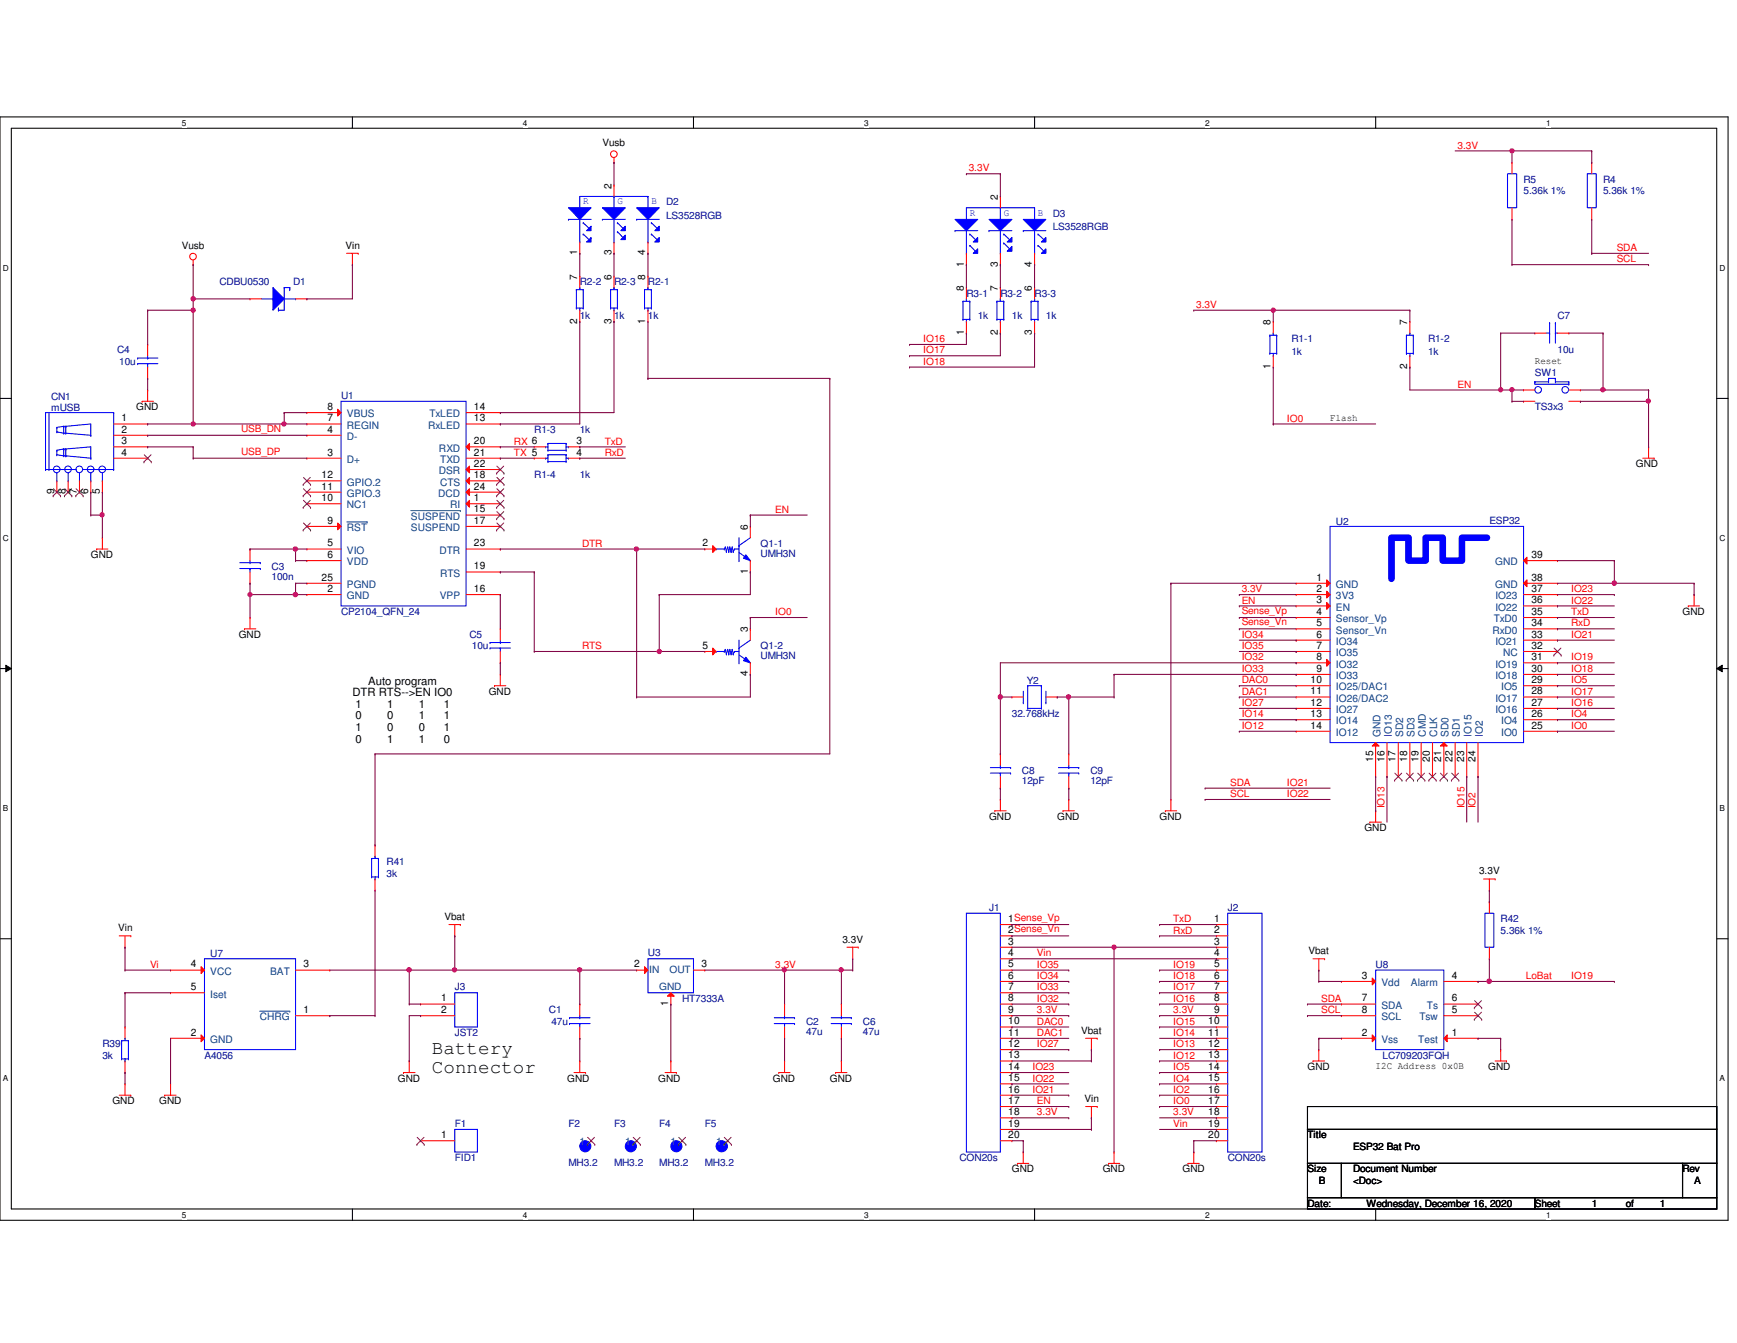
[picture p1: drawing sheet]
<svg xmlns="http://www.w3.org/2000/svg" width="279mm" height="216mm" viewBox="0 0 279 216" stroke-linecap="round" stroke-linejoin="round" font-family="sans-serif">
<defs><g id="words">
<g font-size="3.1">
<text x="69.5" y="169.4">Battery</text>
<text x="69.5" y="172.5">Connector</text>
</g>
<g font-size="1.8">
<text x="56.7" y="111.9">DTR RTS--&gt;EN IO0</text>
<text x="57.2" y="113.8">1</text>
<text x="59.2" y="110.1">Auto program</text>
<text x="62.3" y="113.8">1</text>
<text x="67.4" y="113.8">1</text>
<text x="71.4" y="113.8">1</text>
<text x="57.2" y="115.7">0</text>
<text x="57.2" y="117.5">1</text>
<text x="57.2" y="119.4">0</text>
<text x="62.3" y="115.7">0</text>
<text x="62.3" y="117.5">0</text>
<text x="62.3" y="119.4">1</text>
<text x="67.4" y="115.7">1</text>
<text x="67.4" y="117.5">0</text>
<text x="67.4" y="119.4">1</text>
<text x="71.4" y="115.7">1</text>
<text x="71.4" y="117.5">1</text>
<text x="71.4" y="119.4">0</text>
</g>
<g font-size="1.7">
<text x="98.3" y="30.3" transform="rotate(-90 98.3 30.3)">2</text>
<text x="160.5" y="32.1" transform="rotate(-90 160.5 32.1)">2</text>
<text x="92.8" y="41.1" transform="rotate(-90 92.8 41.1)">1</text>
<text x="98.3" y="41.1" transform="rotate(-90 98.3 41.1)">3</text>
<text x="103.8" y="41.1" transform="rotate(-90 103.8 41.1)">4</text>
<text x="92.8" y="45" transform="rotate(-90 92.8 45)">7</text>
<text x="98.3" y="45" transform="rotate(-90 98.3 45)">6</text>
<text x="103.8" y="45" transform="rotate(-90 103.8 45)">8</text>
<text x="155" y="46.8" transform="rotate(-90 155 46.8)">8</text>
<text x="155" y="42.9" transform="rotate(-90 155 42.9)">1</text>
<text x="160.5" y="46.8" transform="rotate(-90 160.5 46.8)">7</text>
<text x="160.5" y="42.9" transform="rotate(-90 160.5 42.9)">3</text>
<text x="166" y="46.8" transform="rotate(-90 166 46.8)">6</text>
<text x="166" y="42.9" transform="rotate(-90 166 42.9)">4</text>
<text x="92.8" y="52" transform="rotate(-90 92.8 52)">2</text>
<text x="98.3" y="52" transform="rotate(-90 98.3 52)">3</text>
<text x="103.8" y="52" transform="rotate(-90 103.8 52)">1</text>
<text x="155" y="53.8" transform="rotate(-90 155 53.8)">1</text>
<text x="160.5" y="53.8" transform="rotate(-90 160.5 53.8)">2</text>
<text x="166" y="53.8" transform="rotate(-90 166 53.8)">3</text>
<text x="204.4" y="52.3" transform="rotate(-90 204.4 52.3)">8</text>
<text x="226.4" y="52.3" transform="rotate(-90 226.4 52.3)">7</text>
<text x="204.4" y="59.4" transform="rotate(-90 204.4 59.4)">1</text>
<text x="226.4" y="59.4" transform="rotate(-90 226.4 59.4)">2</text>
<text x="52.7" y="65.9">8</text>
<text x="76.2" y="65.9">14</text>
<text x="19.6" y="67.7">1</text>
<text x="19.6" y="69.6">2</text>
<text x="19.6" y="71.4">3</text>
<text x="52.7" y="69.6">4</text>
<text x="52.7" y="67.7">7</text>
<text x="76.2" y="67.7">13</text>
<text x="76.2" y="71.4">20</text>
<text x="92.7" y="71.4">3</text>
<text x="19.6" y="73.2">4</text>
<text x="51.7" y="76.9">12</text>
<text x="52.7" y="73.2">3</text>
<text x="76.2" y="76.9">18</text>
<text x="76.2" y="73.2">21</text>
<text x="76.2" y="75.1">22</text>
<text x="92.7" y="73.2">4</text>
<text x="8.7" y="79.5" transform="rotate(-90 8.7 79.5)">9</text>
<text x="10.5" y="79.5" transform="rotate(-90 10.5 79.5)">8</text>
<text x="12.4" y="79.5" transform="rotate(-90 12.4 79.5)">7</text>
<text x="14.2" y="79.5" transform="rotate(-90 14.2 79.5)">6</text>
<text x="16" y="79.5" transform="rotate(-90 16 79.5)">5</text>
<text x="51.7" y="80.6">10</text>
<text x="51.7" y="78.7">11</text>
<text x="76.2" y="78.7">24</text>
<text x="76.2" y="80.6">1</text>
<text x="76.2" y="82.4">15</text>
<text x="52.7" y="87.8">5</text>
<text x="52.7" y="84.2">9</text>
<text x="52.7" y="89.7">6</text>
<text x="76.2" y="84.2">17</text>
<text x="76.2" y="87.8">23</text>
<text x="113" y="87.8">2</text>
<text x="120.3" y="85.2" transform="rotate(-90 120.3 85.2)">6</text>
<text x="246.3" y="89.7">39</text>
<text x="51.7" y="93.3">25</text>
<text x="52.7" y="95.2">2</text>
<text x="76.2" y="91.5">19</text>
<text x="76.2" y="95.2">16</text>
<text x="120.3" y="92.3" transform="rotate(-90 120.3 92.3)">1</text>
<text x="211.8" y="95.2">2</text>
<text x="211.8" y="93.3">1</text>
<text x="246.3" y="95.2">37</text>
<text x="246.3" y="93.3">38</text>
<text x="120.3" y="101.6" transform="rotate(-90 120.3 101.6)">3</text>
<text x="211.8" y="100.7">5</text>
<text x="211.8" y="98.8">4</text>
<text x="211.8" y="97">3</text>
<text x="246.3" y="100.7">34</text>
<text x="246.3" y="98.8">35</text>
<text x="246.3" y="97">36</text>
<text x="113" y="104.3">5</text>
<text x="211.8" y="102.5">6</text>
<text x="211.8" y="104.3">7</text>
<text x="211.8" y="106.1">8</text>
<text x="211.8" y="108">9</text>
<text x="246.3" y="108">30</text>
<text x="246.3" y="106.1">31</text>
<text x="246.3" y="104.3">32</text>
<text x="246.3" y="102.5">33</text>
<text x="120.3" y="108.7" transform="rotate(-90 120.3 108.7)">4</text>
<text x="210.8" y="109.8">10</text>
<text x="210.8" y="111.6">11</text>
<text x="210.8" y="113.5">12</text>
<text x="246.3" y="113.5">27</text>
<text x="246.3" y="111.6">28</text>
<text x="246.3" y="109.8">29</text>
<text x="210.8" y="115.3">13</text>
<text x="210.8" y="117.1">14</text>
<text x="246.3" y="117.1">25</text>
<text x="246.3" y="115.3">26</text>
<text x="220.9" y="122.4" transform="rotate(-90 220.9 122.4)">15</text>
<text x="222.7" y="122.4" transform="rotate(-90 222.7 122.4)">16</text>
<text x="224.5" y="122.4" transform="rotate(-90 224.5 122.4)">17</text>
<text x="226.4" y="122.4" transform="rotate(-90 226.4 122.4)">18</text>
<text x="228.2" y="122.4" transform="rotate(-90 228.2 122.4)">19</text>
<text x="230" y="122.4" transform="rotate(-90 230 122.4)">20</text>
<text x="231.8" y="122.4" transform="rotate(-90 231.8 122.4)">21</text>
<text x="233.6" y="122.4" transform="rotate(-90 233.6 122.4)">22</text>
<text x="235.5" y="122.4" transform="rotate(-90 235.5 122.4)">23</text>
<text x="237.3" y="122.4" transform="rotate(-90 237.3 122.4)">24</text>
<text x="162.2" y="148.2">1Sense_Vp</text>
<text x="195.3" y="148.2">1</text>
<text x="30.7" y="155.5">4</text>
<text x="48.8" y="155.5">3</text>
<text x="102" y="155.5">2</text>
<text x="112.8" y="155.5">3</text>
<text x="162.2" y="150">2Sense_Vn</text>
<text x="162.2" y="151.8">3</text>
<text x="162.2" y="153.7">4</text>
<text x="162.2" y="155.5">5</text>
<text x="195.3" y="150">2</text>
<text x="195.3" y="151.8">3</text>
<text x="195.3" y="153.7">4</text>
<text x="195.3" y="155.5">5</text>
<text x="30.7" y="159.2">5</text>
<text x="71" y="161">1</text>
<text x="107.5" y="161.8" transform="rotate(-90 107.5 161.8)">1</text>
<text x="162.2" y="157.4">6</text>
<text x="162.2" y="159.2">7</text>
<text x="162.2" y="161">8</text>
<text x="195.3" y="157.4">6</text>
<text x="195.3" y="159.2">7</text>
<text x="195.3" y="161">8</text>
<text x="219.1" y="161">7</text>
<text x="219.1" y="157.4">3</text>
<text x="233.5" y="161">6</text>
<text x="233.5" y="157.4">4</text>
<text x="30.7" y="166.5">2</text>
<text x="48.8" y="162.9">1</text>
<text x="71" y="162.9">2</text>
<text x="162.2" y="162.9">9</text>
<text x="162.2" y="164.7">10</text>
<text x="162.2" y="166.5">11</text>
<text x="194.4" y="164.7">10</text>
<text x="194.4" y="166.5">11</text>
<text x="195.3" y="162.9">9</text>
<text x="219.1" y="162.9">8</text>
<text x="219.1" y="166.5">2</text>
<text x="233.5" y="162.9">5</text>
<text x="233.5" y="166.5">1</text>
<text x="162.2" y="168.3">12</text>
<text x="162.2" y="170.1">13</text>
<text x="162.2" y="172">14</text>
<text x="162.2" y="173.8">15</text>
<text x="194.4" y="168.3">12</text>
<text x="194.4" y="170.1">13</text>
<text x="194.4" y="172">14</text>
<text x="194.4" y="173.8">15</text>
<text x="162.2" y="175.6">16</text>
<text x="162.2" y="177.5">17</text>
<text x="162.2" y="179.3">18</text>
<text x="194.4" y="175.6">16</text>
<text x="194.4" y="177.5">17</text>
<text x="194.4" y="179.3">18</text>
<text x="71" y="183">1</text>
<text x="162.2" y="181.1">19</text>
<text x="162.2" y="183">20</text>
<text x="194.4" y="181.1">19</text>
<text x="194.4" y="183">20</text>
</g>
<g font-size="1.7" fill="#004080">
<text x="55.8" y="70.7">D-</text>
<text x="55.8" y="68.9">REGIN</text>
<text x="55.8" y="67.1">VBUS</text>
<text x="68.9" y="68.9">RxLED</text>
<text x="69.1" y="67.1">TxLED</text>
<text x="55.8" y="74.4">D+</text>
<text x="70.6" y="76.2">DSR</text>
<text x="70.6" y="72.6">RXD</text>
<text x="70.8" y="74.4">TXD</text>
<text x="55.8" y="81.7">NC1</text>
<text x="55.8" y="78.1">GPIO.2</text>
<text x="55.8" y="79.9">GPIO.3</text>
<text x="66.1" y="83.6">SUSPEND</text>
<text x="70.5" y="79.9">DCD</text>
<text x="70.8" y="78.1">CTS</text>
<text x="72.4" y="81.7">RI</text>
<text x="55.8" y="89">VIO</text>
<text x="55.8" y="85.4">RST</text>
<text x="66.1" y="85.4">SUSPEND</text>
<text x="70.7" y="89">DTR</text>
<text x="55.8" y="94.5">PGND</text>
<text x="55.8" y="90.9">VDD</text>
<text x="70.8" y="92.7">RTS</text>
<text x="214.9" y="94.5">GND</text>
<text x="240.5" y="94.5">GND</text>
<text x="240.5" y="90.9">GND</text>
<text x="55.8" y="96.4">GND</text>
<text x="70.7" y="96.4">VPP</text>
<text x="214.9" y="101.9">Sensor_Vn</text>
<text x="214.9" y="100">Sensor_Vp</text>
<text x="214.9" y="96.4">3V3</text>
<text x="214.9" y="98.2">EN</text>
<text x="240.1" y="101.9">RxD0</text>
<text x="240.3" y="100">TxD0</text>
<text x="240.5" y="98.2">IO22</text>
<text x="240.5" y="96.4">IO23</text>
<text x="214.9" y="103.7">IO34</text>
<text x="214.9" y="105.5">IO35</text>
<text x="214.9" y="107.3">IO32</text>
<text x="240.5" y="107.3">IO19</text>
<text x="240.5" y="103.7">IO21</text>
<text x="241.8" y="105.5">NC</text>
<text x="214.9" y="109.2">IO33</text>
<text x="214.9" y="111">IO25/DAC1</text>
<text x="214.9" y="112.8">IO26/DAC2</text>
<text x="240.5" y="112.8">IO17</text>
<text x="240.5" y="109.2">IO18</text>
<text x="241.5" y="111">IO5</text>
<text x="214.9" y="114.6">IO27</text>
<text x="214.9" y="116.5">IO14</text>
<text x="214.9" y="118.3">IO12</text>
<text x="222" y="118.4" transform="rotate(-90 222 118.4)">GND</text>
<text x="223.9" y="118.4" transform="rotate(-90 223.9 118.4)">IO13</text>
<text x="225.7" y="118.4" transform="rotate(-90 225.7 118.4)">SD2</text>
<text x="227.5" y="118.4" transform="rotate(-90 227.5 118.4)">SD3</text>
<text x="229.4" y="118.4" transform="rotate(-90 229.4 118.4)">CMD</text>
<text x="231.2" y="118.4" transform="rotate(-90 231.2 118.4)">CLK</text>
<text x="233" y="118.4" transform="rotate(-90 233 118.4)">SD0</text>
<text x="234.8" y="118.4" transform="rotate(-90 234.8 118.4)">SD1</text>
<text x="236.7" y="118.4" transform="rotate(-90 236.7 118.4)">IO15</text>
<text x="238.5" y="118.4" transform="rotate(-90 238.5 118.4)">IO2</text>
<text x="240.5" y="114.6">IO16</text>
<text x="241.5" y="118.3">IO0</text>
<text x="241.5" y="116.5">IO4</text>
<text x="33.8" y="160.4">Iset</text>
<text x="33.8" y="156.7">VCC</text>
<text x="43.4" y="156.7">BAT</text>
<text x="222.2" y="158.5">Vdd</text>
<text x="226.9" y="158.5">Alarm</text>
<text x="33.8" y="167.7">GND</text>
<text x="41.8" y="164">CHRG</text>
<text x="222.2" y="164">SCL</text>
<text x="222.2" y="162.2">SDA</text>
<text x="222.2" y="167.7">Vss</text>
<text x="228.1" y="167.7">Test</text>
<text x="228.3" y="164">Tsw</text>
<text x="229.5" y="162.2">Ts</text>
<text x="93.2" y="184.1">1</text>
<text x="100.5" y="184.1">1</text>
<text x="107.9" y="184.1">1</text>
<text x="115.2" y="184.1">1</text>
</g>
<g font-size="1.6">
<text x="96.9" y="23.5">Vusb</text>
<text x="29.3" y="40">Vusb</text>
<text x="55.6" y="40">Vin</text>
<text x="246.9" y="58.5">Reset</text>
<text x="21.9" y="66">GND</text>
<text x="214" y="67.6">Flash</text>
<text x="263.1" y="75.1">GND</text>
<text x="14.6" y="89.7">GND</text>
<text x="270.6" y="98.8">GND</text>
<text x="38.4" y="102.5">GND</text>
<text x="78.6" y="111.7">GND</text>
<text x="159.1" y="131.8">GND</text>
<text x="170.1" y="131.8">GND</text>
<text x="186.5" y="131.8">GND</text>
<text x="219.5" y="133.6">GND</text>
<text x="237.9" y="140.5">3.3V</text>
<text x="19" y="149.7">Vin</text>
<text x="71.5" y="147.9">Vbat</text>
<text x="135.5" y="151.6">3.3V</text>
<text x="210.5" y="153.4">Vbat</text>
<text x="173.9" y="166.2">Vbat</text>
<text x="64" y="173.9">GND</text>
<text x="91.2" y="173.9">GND</text>
<text x="105.9" y="173.9">GND</text>
<text x="124.3" y="173.9">GND</text>
<text x="133.5" y="173.9">GND</text>
<text x="210.3" y="172">GND</text>
<text x="221.3" y="171.8">I2C Address 0x0B</text>
<text x="239.4" y="172">GND</text>
<text x="18.1" y="177.5">GND</text>
<text x="25.6" y="177.5">GND</text>
<text x="174.5" y="177.1">Vin</text>
<text x="210.3" y="183">Title</text>
<text x="217.6" y="184.8">ESP32 Bat Pro</text>
<text x="162.8" y="188.5">GND</text>
<text x="177.4" y="188.5">GND</text>
<text x="190.2" y="188.5">GND</text>
<text x="210.3" y="188.5">Size</text>
<text x="212.1" y="190.3">B</text>
<text x="217.6" y="188.5">Document Number</text>
<text x="217.6" y="190.3">&lt;Doc&gt;</text>
<text x="270.6" y="188.5">Rev</text>
<text x="272.5" y="190.3">A</text>
<text x="210.3" y="194">Date:</text>
<text x="219.8" y="194">Wednesday, December 16, 2020</text>
<text x="246.9" y="194">Sheet</text>
<text x="256" y="194">1</text>
<text x="261.5" y="194">of</text>
<text x="267" y="194">1</text>
</g>
<g font-size="1.6" fill="#f00">
<text x="234.4" y="23.9">3.3V</text>
<text x="155.8" y="27.6">3.3V</text>
<text x="260.1" y="40.3">SDA</text>
<text x="260.1" y="42.2">SCL</text>
<text x="192.4" y="49.5">3.3V</text>
<text x="148.5" y="58.6">IO18</text>
<text x="148.5" y="55">IO16</text>
<text x="148.5" y="56.8">IO17</text>
<text x="234.4" y="62.3">EN</text>
<text x="38.8" y="69.4">USB_DN</text>
<text x="82.7" y="71.5">RX 6</text>
<text x="97.3" y="71.5">TxD</text>
<text x="207" y="67.8">IO0</text>
<text x="38.8" y="73.1">USB_DP</text>
<text x="82.7" y="73.3">TX 5</text>
<text x="97.3" y="73.3">RxD</text>
<text x="124.7" y="82.4">EN</text>
<text x="93.6" y="87.9">DTR</text>
<text x="199.7" y="95.2">3.3V</text>
<text x="252.7" y="95.2">IO23</text>
<text x="124.7" y="98.9">IO0</text>
<text x="199.7" y="97">EN</text>
<text x="199.7" y="98.7">Sense_Vp</text>
<text x="199.7" y="100.5">Sense_Vn</text>
<text x="252.7" y="98.9">TxD</text>
<text x="252.7" y="100.7">RxD</text>
<text x="252.7" y="97">IO22</text>
<text x="93.6" y="104.4">RTS</text>
<text x="199.7" y="102.5">IO34</text>
<text x="199.7" y="104.4">IO35</text>
<text x="199.7" y="106.2">IO32</text>
<text x="252.7" y="102.5">IO21</text>
<text x="252.7" y="106.2">IO19</text>
<text x="199.7" y="109.9">DAC0</text>
<text x="199.7" y="111.7">DAC1</text>
<text x="199.7" y="108">IO33</text>
<text x="199.7" y="113.5">IO27</text>
<text x="252.7" y="108">IO18</text>
<text x="252.7" y="113.5">IO16</text>
<text x="252.7" y="111.7">IO17</text>
<text x="252.7" y="109.9">IO5</text>
<text x="199.7" y="117.2">IO12</text>
<text x="199.7" y="115.3">IO14</text>
<text x="252.7" y="117.2">IO0</text>
<text x="252.7" y="115.3">IO4</text>
<text x="197.9" y="128.1">SCL</text>
<text x="197.9" y="126.3">SDA</text>
<text x="207" y="126.3">IO21</text>
<text x="207" y="128.1">IO22</text>
<text x="222.7" y="130" transform="rotate(-90 222.7 130)">IO13</text>
<text x="235.5" y="130" transform="rotate(-90 235.5 130)">IO15</text>
<text x="237.4" y="130" transform="rotate(-90 237.4 130)">IO2</text>
<text x="188.7" y="148.3">TxD</text>
<text x="24.1" y="155.6">Vi</text>
<text x="124.7" y="155.6">3.3V</text>
<text x="166.8" y="155.6">IO35</text>
<text x="166.8" y="153.8">Vin</text>
<text x="188.7" y="150.1">RxD</text>
<text x="188.7" y="155.6">IO19</text>
<text x="166.8" y="161">IO32</text>
<text x="166.8" y="159.2">IO33</text>
<text x="166.8" y="157.4">IO34</text>
<text x="188.7" y="157.4">IO18</text>
<text x="188.7" y="159.2">IO17</text>
<text x="188.7" y="161">IO16</text>
<text x="212.5" y="161">SDA</text>
<text x="245.4" y="157.4">LoBat</text>
<text x="252.7" y="157.4">IO19</text>
<text x="166.8" y="164.7">DAC0</text>
<text x="166.8" y="166.5">DAC1</text>
<text x="166.8" y="162.9">3.3V</text>
<text x="188.7" y="164.7">IO15</text>
<text x="188.7" y="166.5">IO14</text>
<text x="188.7" y="162.9">3.3V</text>
<text x="212.5" y="162.9">SCL</text>
<text x="166.1" y="172">IO23</text>
<text x="166.1" y="173.9">IO22</text>
<text x="166.8" y="168.4">IO27</text>
<text x="188.7" y="168.4">IO13</text>
<text x="188.7" y="170.2">IO12</text>
<text x="188.7" y="173.9">IO4</text>
<text x="188.7" y="172">IO5</text>
<text x="166.1" y="175.7">IO21</text>
<text x="166.8" y="179.3">3.3V</text>
<text x="166.8" y="177.5">EN</text>
<text x="188.7" y="175.7">IO2</text>
<text x="188.7" y="177.5">IO0</text>
<text x="188.7" y="179.3">3.3V</text>
<text x="188.7" y="181.2">Vin</text>
</g>
<g font-size="1.6" fill="#000080">
<text x="245.1" y="29.4">R5</text>
<text x="257.9" y="29.4">R4</text>
<text x="107.1" y="33">D2</text>
<text x="107.1" y="35.2">LS3528RGB</text>
<text x="169.3" y="34.8">D3</text>
<text x="245.1" y="31.2">5.36k 1%</text>
<text x="257.9" y="31.2">5.36k 1%</text>
<text x="169.3" y="37">LS3528RGB</text>
<text x="35.3" y="45.8">CDBU0530</text>
<text x="47.2" y="45.8">D1</text>
<text x="93.3" y="45.8">R2-2</text>
<text x="98.8" y="45.8">R2-3</text>
<text x="104.2" y="45.8">R2-1</text>
<text x="155.4" y="47.7">R3-1</text>
<text x="160.9" y="47.7">R3-2</text>
<text x="166.4" y="47.7">R3-3</text>
<text x="93.3" y="51.3">1k</text>
<text x="98.8" y="51.3">1k</text>
<text x="104.2" y="51.3">1k</text>
<text x="157.3" y="51.3">1k</text>
<text x="162.8" y="51.3">1k</text>
<text x="168.2" y="51.3">1k</text>
<text x="250.5" y="51.3">C7</text>
<text x="18.8" y="56.8">C4</text>
<text x="19.2" y="58.6">10u</text>
<text x="207.7" y="55">R1-1</text>
<text x="207.7" y="57.1">1k</text>
<text x="229.7" y="55">R1-2</text>
<text x="229.7" y="57.1">1k</text>
<text x="250.5" y="56.8">10u</text>
<text x="8.2" y="64.3">CN1</text>
<text x="54.9" y="64.1">U1</text>
<text x="246.9" y="60.5">SW1</text>
<text x="246.9" y="66">TS3x3</text>
<text x="8.2" y="66.1">mUSB</text>
<text x="85.9" y="69.6">R1-3</text>
<text x="93.3" y="69.6">1k</text>
<text x="85.9" y="76.9">R1-4</text>
<text x="93.3" y="76.9">1k</text>
<text x="122.3" y="87.9">Q1-1</text>
<text x="122.3" y="89.5">UMH3N</text>
<text x="214.9" y="84.4">U2</text>
<text x="239.6" y="84.2">ESP32</text>
<text x="43.7" y="91.6">C3</text>
<text x="43.7" y="93.2">100n</text>
<text x="54.9" y="98.8">CP2104_QFN_24</text>
<text x="75.5" y="102.5">C5</text>
<text x="75.9" y="104.4">10u</text>
<text x="122.3" y="104.4">Q1-2</text>
<text x="122.3" y="106">UMH3N</text>
<text x="165.1" y="110">Y2</text>
<text x="162.8" y="115.3">32.768kHz</text>
<text x="164.4" y="124.5">C8</text>
<text x="175.4" y="124.5">C9</text>
<text x="164.4" y="126.1">12pF</text>
<text x="175.4" y="126.1">12pF</text>
<text x="62.2" y="139.1">R41</text>
<text x="62.2" y="140.9">3k</text>
<text x="159.1" y="146.4">J1</text>
<text x="197.5" y="146.4">J2</text>
<text x="241.4" y="148.3">R42</text>
<text x="33.8" y="153.9">U7</text>
<text x="104.2" y="153.7">U3</text>
<text x="221.3" y="155.6">U8</text>
<text x="241.4" y="150.1">5.36k 1%</text>
<text x="73.2" y="159.2">J3</text>
<text x="109.7" y="161">HT7333A</text>
<text x="73.2" y="166.5">JST2</text>
<text x="88.3" y="162.9">C1</text>
<text x="88.7" y="164.7">47u</text>
<text x="129.7" y="164.7">C2</text>
<text x="129.7" y="166.3">47u</text>
<text x="138.8" y="164.7">C6</text>
<text x="138.8" y="166.3">47u</text>
<text x="16.5" y="168.4">R39</text>
<text x="16.5" y="170.2">3k</text>
<text x="32.9" y="170.2">A4056</text>
<text x="222.4" y="170.2">LC709203FQH</text>
<text x="73.2" y="181.1">F1</text>
<text x="91.4" y="181.1">F2</text>
<text x="98.8" y="181.1">F3</text>
<text x="106" y="181.1">F4</text>
<text x="113.4" y="181.1">F5</text>
<text x="73.2" y="186.6">FID1</text>
<text x="91.4" y="187.4">MH3.2</text>
<text x="98.8" y="187.4">MH3.2</text>
<text x="106" y="187.4">MH3.2</text>
<text x="113.4" y="187.4">MH3.2</text>
<text x="154.3" y="186.6">CON20s</text>
<text x="197.5" y="186.6">CON20s</text>
</g>
<g font-size="1.6" fill="#00f">
<text x="93.8" y="32.9">R</text>
<text x="99.3" y="32.9">G</text>
<text x="104.8" y="32.9">B</text>
<text x="156" y="34.7">R</text>
<text x="161.5" y="34.7">G</text>
<text x="167" y="34.7">B</text>
</g>
<g font-size="1.6" fill="#004080">
<text x="104.4" y="156.5">IN</text>
<text x="106" y="159.2">GND</text>
<text x="107.7" y="156.5">OUT</text>
</g>
<g font-size="1.3">
<text x="29.3" y="20.2">5</text>
<text x="84.1" y="20.2">4</text>
<text x="139" y="20.2">3</text>
<text x="193.8" y="20.2">2</text>
<text x="248.7" y="20.2">1</text>
<text x=".5" y="43.5">D</text>
<text x="276.6" y="43.5">D</text>
<text x=".5" y="87">C</text>
<text x="276.6" y="87">C</text>
<text x=".5" y="130.4">B</text>
<text x="276.6" y="130.4">B</text>
<text x=".5" y="173.8">A</text>
<text x="276.6" y="173.8">A</text>
<text x="29.3" y="195.7">5</text>
<text x="84.1" y="195.7">4</text>
<text x="139" y="195.7">3</text>
<text x="193.8" y="195.7">2</text>
<text x="248.7" y="195.7">1</text>
</g>
</g></defs>
<path d="M0 18.8h278v177.4h-278zM1.8 20.6h274.3v173.8h-274.3z" fill="none" stroke="#000" stroke-width=".17"/>
<g fill="#fff">
<path d="M29.3 19h.7v1.5h-.7z"/>
<path d="M29.3 194.6h.7v1.4h-.7z"/>
</g>
<path d="M56.7 18.8v1.8M56.7 194.4v1.8" fill="none" stroke="#000" stroke-width=".17"/>
<g fill="#fff">
<path d="M84.1 19h.7v1.5h-.7z"/>
<path d="M84.1 194.6h.7v1.4h-.7z"/>
</g>
<path d="M111.5 18.8v1.8M111.5 194.4v1.8" fill="none" stroke="#000" stroke-width=".17"/>
<g fill="#fff">
<path d="M139 19h.7v1.5h-.7z"/>
<path d="M139 194.6h.7v1.4h-.7z"/>
</g>
<path d="M166.4 18.8v1.8M166.4 194.4v1.8" fill="none" stroke="#000" stroke-width=".17"/>
<g fill="#fff">
<path d="M193.8 19h.8v1.5h-.8z"/>
<path d="M193.8 194.6h.8v1.4h-.8z"/>
</g>
<path d="M221.3 18.8v1.8M221.3 194.4v1.8" fill="none" stroke="#000" stroke-width=".17"/>
<g fill="#fff">
<path d="M248.7 19h.7v1.5h-.7z"/>
<path d="M248.7 194.6h.7v1.4h-.7z"/>
<path d="M.5 42.3h.9v1.5h-.9z"/>
<path d="M276.6 42.3h.9v1.5h-.9z"/>
<path d="M.5 85.8h.9v1.4h-.9z"/>
<path d="M276.6 85.8h.9v1.4h-.9z"/>
</g>
<path d="M0 64.1h1.8M276.1 64.1h1.9" fill="none" stroke="#000" stroke-width=".17"/>
<g fill="#fff">
<path d="M.5 129.2h.8v1.5h-.8z"/>
<path d="M276.6 129.2h.9v1.5h-.9z"/>
</g>
<path d="M0 107.5h1.8M276.1 107.5h1.9" fill="none" stroke="#000" stroke-width=".17"/>
<path d="M.9 106.9l.9 .6-.9 .5zM276.1 107.5l.9-.6v1.1z" fill="#000"/>
<path d="M.9 106.9l.9 .6-.9 .5zM276.1 107.5l.9-.6v1.1z" fill="none" stroke="#000" stroke-width=".16"/>
<g fill="#fff">
<path d="M.5 172.6h.8v1.5h-.8z"/>
<path d="M276.6 172.6h.9v1.5h-.9z"/>
</g>
<path d="M0 150.9h1.8M276.1 150.9h1.9M210.3 177.9h65.8v3.7h-65.8zM210.3 181.6h65.8v5.4h-65.8zM210.3 187h5.5v5.5h-5.5zM210.3 192.5h36.6v1.9h-36.6zM215.8 187h54.8v5.5h-54.8zM246.9 192.5h29.2v1.9h-29.2zM270.6 187h5.5v5.5h-5.5z" fill="none" stroke="#000" stroke-width=".17"/>
<g fill="none" stroke="#f00" stroke-width=".17">
<path d="M98.8 26.1h.1M98.8 25.4v.7M31.1 42.5h.1M31.1 41.8v.7M55.8 40.7h1.8M56.7 42.5h.1M56.7 40.7v1.8M57.6 40.7h.1M22.9 64.5h.1M22.9 64.5h1.8M23.7 62.7h.1M23.7 62.7v1.8"/>
<path d="M85.9 73.7h.1M85.9 73.7h1.9M91.4 73.7h1.9M93.3 73.7h.1M264.2 73.7h1.9M265.2 71.8h.1M265.2 71.8v1.9M266.1 73.7h.1M15.5 88.3h.1M15.5 88.3h1.9M16.5 86.4h.1M16.5 86.4v1.9"/>
<path d="M40.2 99.3h.1M40.2 99.3v1.8M271.6 97.4h.1M271.6 97.4h1.8M272.5 95.6h.1M272.5 95.6v1.8M39.3 101.1h.1M39.3 101.1h1.8M79.5 110.2h.1M79.5 110.2h1.9M80.5 108.4h.1M80.5 108.4v1.8"/>
<path d="M160 130.3h.1M160 130.3h1.8M160.9 128.5h.1M160.9 128.5v1.8M171 130.3h.1M171 130.3h1.8M171.9 128.5h.1M171.9 128.5v1.8M187.5 130.3h.1M187.5 130.3h1.8M188.3 128.5h.1M188.3 128.5v1.8"/>
<path d="M220.3 132.2h.1M220.3 132.2h1.9M221.3 130.3h.1M221.3 130.3v1.9M19.2 150.5h1.8M20.1 152.3h.1M20.1 150.5v1.8M21 150.5h.1M72.2 148.6h1.8M73.2 150.5h.1M73.2 148.6v1.9M74 148.6h.1"/>
<path d="M136.2 152.3h1.8M137.2 154.1h.1M137.2 152.3v1.8M138 152.3h.1M211.2 154.1h1.9M212.1 156h.1M212.1 154.1v1.9M213.1 154.1h.1M238.6 141.3h1.9M239.6 143.1h.1M239.6 141.3v1.8M240.5 141.3h.1"/>
<path d="M19.2 176.1h1.8M20.1 174.2h.1M20.1 174.2v1.9M21 176.1h.1M26.5 176.1h.1M26.5 176.1h1.8M27.4 174.2h.1M27.4 174.2v1.9M64.9 172.4h.1M64.9 172.4h1.9M65.8 170.6h.1M65.8 170.6v1.8"/>
<path d="M92.3 172.4h1.9M93.3 170.6h.1M93.3 170.6v1.8M94.2 172.4h.1M107 172.4h1.8M107.9 170.6h.1M107.9 170.6v1.8M108.8 172.4h.1M125.3 172.4h.1M125.3 172.4h1.8M126.2 170.6h.1M126.2 170.6v1.8"/>
<path d="M134.4 172.4h.1M134.4 172.4h1.8M135.3 170.6h.1M135.3 161.4h.1M135.3 166.9h.1M135.3 161.4v1.9M135.3 165.1v1.8M135.3 170.6v1.8M174.6 166.9h1.9M174.6 177.9h1.9M175.6 168.7h.1M175.6 179.7h.1"/>
<path d="M175.6 166.9v1.8M175.6 177.9v1.8M176.5 166.9h.1M176.5 177.9h.1M211.2 170.6h.1M211.2 170.6h1.9M212.1 168.7h.1M212.1 168.7v1.9M240.5 170.6h1.8M241.4 168.7h.1M241.4 168.7v1.9M242.3 170.6h.1"/>
<path d="M163.7 187h.1M163.7 187h1.8M164.6 185.2h.1M164.6 185.2v1.8M178.3 187h.1M178.3 187h1.8M179.2 185.2h.1M179.2 185.2v1.8M191.1 187h.1M191.1 187h1.8M192 185.2h.1M192 185.2v1.8"/>
<circle cx="98.7" cy="24.8" r=".54"/>
<circle cx="31" cy="41.2" r=".54"/>
</g>
<g fill="none" stroke="#00f" stroke-width=".17">
<path d="M87.8 73.7h.1M87.8 73.7h.3M88.1 73.1h.1M88.1 74.2h.1M88.1 73.1h3M88.1 73.1v1.1M88.1 74.2h3M91.1 73.1h.1M91.1 74.2h.1M91.1 73.1v1.1M91.1 73.7h.3M91.4 73.7h.1"/>
<path d="M133.7 164.5h3.2M133.7 163.6h3.2M135.3 163.6h.1M135.3 164.5h.1M135.3 163.3v.3M135.3 164.5v.6M136.9 164.5h.1M136.9 163.6h.1"/>
</g>
<circle cx="108.8" cy="184.3" r=".89" fill="#00f"/>
<g fill="none" stroke="#00f" stroke-width=".17">
<path d="M78.8 104.2h.1M78.8 103.3h.1M78.8 104.2h3.3M78.8 103.3h3.3M80.5 103.3h.1M80.5 104.2h.1M80.5 102.9v.4M80.5 104.2v.5M104.2 154.1h7.3v5.5h-7.3z"/>
<circle cx="108.8" cy="184.3" r=".89"/>
</g>
<path d="M80.5 101.1h.1M80.5 106.6h.1M80.5 101.1v1.8M80.5 104.7v1.9M109.7 183.4h.1" fill="none" stroke="#f00" stroke-width=".17"/>
<path d="M109.1 184h.1M109.2 182.8l1.1 1.2M110.3 182.8l-1.2 1.2M110.3 184h.1" fill="none" stroke="#804000" stroke-width=".16"/>
<path d="M107.4 160.1l.5-.5 .6 .5z" fill="#f00"/>
<path d="M107.9 159.6v1.8M111.5 156h1.9M113.4 156h.1M107.4 160.1l.5-.5 .6 .5zM107.9 161.4h.1" fill="none" stroke="#f00" stroke-width=".17"/>
<path d="M103.7 155.4l.5 .6-.5 .5z" fill="#f00"/>
<g fill="none" stroke="#f00" stroke-width=".17">
<path d="M243.2 26.1h.1M243.2 35.3h.1M243.2 26.1v1.8M243.2 33.4v1.9M98.8 51.7h.1M98.8 44.4h.1M98.8 44.4v1.8M98.8 49.9v1.8M166.4 53.6h.1M166.4 46.2h.1M166.4 46.2v1.8M166.4 51.7v1.9"/>
<path d="M226.8 59h.1M226.8 51.7h.1M226.8 51.7v1.9M226.8 57.2v1.8M160.9 121.2h.1M160.9 126.7h.1M160.9 121.2v1.8M160.9 124.8v1.9M102.4 156h.1M102.4 156h1.8M103.7 155.4l.5 .6-.5 .5zM195.7 148.6h.1"/>
<path d="M195.7 150.5h.1M195.7 152.3h.1M195.7 154.1h.1M195.7 156h.1M195.7 157.8h.1M195.7 159.6h.1M195.7 156h1.8M195.7 148.6h1.8M195.7 150.5h1.8M195.7 152.3h1.8M195.7 154.1h1.8M195.7 157.8h1.8"/>
<path d="M195.7 159.6h1.8M67.6 161.4h.1M67.6 163.3h.1M67.6 161.4h5.6M67.6 163.3h5.6M126.2 161.4h.1M126.2 166.9h.1M126.2 161.4v1.9M126.2 165.1v1.8M195.7 161.4h.1M195.7 163.3h.1M195.7 165.1h.1"/>
<path d="M195.7 166.9h.1M195.7 168.7h.1M195.7 170.6h.1M195.7 172.4h.1M195.7 174.2h.1M195.7 176.1h.1M195.7 177.9h.1M195.7 179.7h.1M195.7 161.4h1.8M195.7 163.3h1.8M195.7 165.1h1.8M195.7 166.9h1.8"/>
<path d="M195.7 168.7h1.8M195.7 170.6h1.8M195.7 172.4h1.8M195.7 174.2h1.8M195.7 176.1h1.8M195.7 177.9h1.8M195.7 179.7h1.8M195.7 181.6h.1M195.7 183.4h.1M195.7 181.6h1.8M195.7 183.4h1.8"/>
</g>
<g fill="none" stroke="#00f" stroke-width=".17">
<path d="M242.5 27.9h1.5v5.5h-1.5zM98.2 46.6h.1M98.2 49.5h.1M98.2 49.5h1.1M98.2 46.6h1.1M98.2 46.6v2.9M98.8 49.9h.1M98.8 46.2h.1M98.8 46.2v.4M98.8 49.5v.4M99.3 49.5h.1M99.3 46.6h.1"/>
<path d="M99.3 46.6v2.9M165.9 48.4h.1M165.9 51.4h.1M165.9 51.4h1.1M165.9 48.4h1.1M165.9 48.4v3M166.4 51.7h.1M166.4 48h.1M166.4 48v.4M166.4 51.4v.3M167 51.4h.1M167 48.4h.1"/>
<path d="M167 48.4v3M226.2 53.9h.1M226.2 56.8h.1M226.2 56.8h1.1M226.2 53.9h1.1M226.2 53.9v2.9M226.8 57.2h.1M226.8 53.6h.1M226.8 53.6v.3M226.8 56.8v.4M227.3 56.8h.1M227.3 53.9h.1"/>
<path d="M227.3 53.9v2.9M159.3 124.3h3.3M159.3 123.4h3.3M160.9 123.4h.1M160.9 124.3h.1M160.9 123v.4M160.9 124.3v.5M162.6 124.3h.1M162.6 123.4h.1M73.2 159.6h3.6v5.5h-3.6zM197.5 146.8h5.5v38.4h-5.5zM124.5 164.5h3.3"/>
<path d="M124.5 163.6h3.3M126.2 163.6h.1M126.2 164.5h.1M126.2 163.3v.3M126.2 164.5v.6M127.8 164.5h.1M127.8 163.6h.1"/>
</g>
<path d="M43.9 46.2l1.8 1.8-1.8 1.9z" fill="#00f"/>
<g fill="none" stroke="#00f" stroke-width=".17">
<path d="M42 48h1.9M43.9 46.2l1.8 1.8-1.8 1.9zM43.9 48h.1M44.8 49.9h.1M44.8 49.5h.1M44.8 49.5v.4M45.7 46.2h.1M45.7 46.2v3.7h-.9M45.7 48h1.8M45.7 46.2h.9M46.6 46.2h.1M46.6 46.6h.1"/>
<path d="M46.6 46.2v.4M47.5 48h.1M214 84.6h31.1v34.8h-31.1z"/>
</g>
<path d="M40.2 48h.1M40.2 48h1.8M47.5 48h1.9M49.4 48h.1M208.5 99.3h.1M208.5 99.3h5.5M208.5 101.1h.1M208.5 101.1h5.5" fill="none" stroke="#f00" stroke-width=".17"/>
<path d="M234.8 90.1h-2.7v-3.7h-2.8v3.7h-2.7v-3.7h-2.8v6.6M239.2 86.4h-4v3.7" fill="none" stroke="#00f" stroke-width="1.1"/>
<path d="M213.4 95l.6 .6-.6 .5z" fill="#f00"/>
<path d="M208.5 95.6h.1M208.5 95.6h5.5M213.4 95l.6 .6-.6 .5z" fill="none" stroke="#f00" stroke-width=".17"/>
<path d="M213.4 96.9l.6 .5-.6 .6z" fill="#f00"/>
<path d="M208.5 97.4h.1M208.5 97.4h5.5M213.4 96.9l.6 .5-.6 .6zM208.5 102.9h.1M208.5 104.7h.1M208.5 102.9h5.5M208.5 104.7h5.5" fill="none" stroke="#f00" stroke-width=".17"/>
<path d="M213.4 106l.6 .6-.6 .5z" fill="#f00"/>
<path d="M208.5 106.6h.1M208.5 106.6h5.5M213.4 106l.6 .6-.6 .5z" fill="none" stroke="#f00" stroke-width=".17"/>
<path d="M220.7 119.9l.6-.5 .5 .5z" fill="#f00"/>
<path d="M220.7 119.9l.6-.5 .5 .5zM221.3 119.4v5.4M224.9 119.4v5.4M226.8 119.4v5.4M228.6 119.4v5.4M230.4 119.4v5.4M221.3 124.8h.1M224.9 124.8h.1M226.8 124.8h.1M228.6 124.8h.1M230.4 124.8h.1" fill="none" stroke="#f00" stroke-width=".17"/>
<g fill="none" stroke="#804000" stroke-width=".16">
<path d="M224.3 125.4h.1M224.4 124.3l1.1 1.1M225.5 124.3l-1.2 1.1M225.5 125.4h.1M226.2 125.4h.1M226.2 124.3l1.2 1.1M227.3 124.3l-1.1 1.1M227.4 125.4h.1M228 125.4h.1M228 124.3l1.2 1.1M229.2 124.3l-1.2 1.1M229.2 125.4h.1"/>
<path d="M229.8 125.4h.1M229.9 124.3l1.1 1.1M231 124.3l-1.2 1.1M231 125.4h.1"/>
</g>
<path d="M231.7 119.9l.5-.5 .6 .5z" fill="#f00"/>
<g fill="none" stroke="#f00" stroke-width=".17">
<path d="M245.1 99.3h5.4M245.1 97.4h5.4M245.1 95.6h5.4M250.5 99.3h.1M250.5 97.4h.1M250.5 95.6h.1M208.5 108.4h.1M208.5 110.2h.1M208.5 112.1h.1M208.5 113.9h.1M208.5 115.7h.1M208.5 117.6h.1"/>
<path d="M208.5 108.4h5.5M208.5 110.2h5.5M208.5 112.1h5.5M208.5 113.9h5.5M208.5 115.7h5.5M208.5 117.6h5.5M223.1 119.4v5.4M231.7 119.9l.5-.5 .6 .5zM232.2 119.4v5.4M234.1 119.4v5.4M235.9 119.4v5.4M237.7 119.4v5.4"/>
<path d="M245.1 108.4h5.4M245.1 110.2h5.4M245.1 112.1h5.4M245.1 113.9h5.4M245.1 115.7h5.4M245.1 117.6h5.4M245.1 106.6h5.4M245.1 104.7h5.4M245.1 102.9h5.4M245.1 101.1h5.4M250.5 117.6h.1M250.5 115.7h.1"/>
<path d="M250.5 113.9h.1M250.5 112.1h.1M250.5 110.2h.1M250.5 108.4h.1M250.5 106.6h.1M250.5 104.7h.1M250.5 102.9h.1M250.5 101.1h.1M223.1 124.8h.1M232.2 124.8h.1M234.1 124.8h.1M235.9 124.8h.1"/>
<path d="M237.7 124.8h.1"/>
</g>
<path d="M249.9 105.3h.1M250 104.2l1.1 1.1M251.1 104.2l-1.2 1.1M251.1 105.3h.1M231.6 125.4h.1M231.7 124.3l1.1 1.1M232.8 124.3l-1.2 1.1M232.8 125.4h.1M233.5 125.4h.1M233.5 124.3l1.2 1.1M234.6 124.3l-1.1 1.1M234.7 125.4h.1" fill="none" stroke="#804000" stroke-width=".16"/>
<path d="M245.1 93.8l.5-.6v1.1z" fill="#f00"/>
<path d="M245.1 93.8l.5-.6v1.1zM245.1 93.8h5.4M250.5 93.8h.1" fill="none" stroke="#f00" stroke-width=".17"/>
<path d="M213.4 93.2l.6 .6-.6 .5z" fill="#f00"/>
<path d="M208.5 93.8h.1M208.5 93.8h5.5M213.4 93.2l.6 .6-.6 .5z" fill="none" stroke="#f00" stroke-width=".17"/>
<path d="M245.1 90.1l.5-.5v1.1z" fill="#f00"/>
<path d="M245.1 90.1l.5-.5v1.1zM245.1 90.1h5.4M250.5 90.1h.1" fill="none" stroke="#f00" stroke-width=".17"/>
<circle cx="94.1" cy="184.3" r=".89" fill="#00f"/>
<g fill="none" stroke="#00f" stroke-width=".17">
<path d="M238.8 146.8h1.5v5.5h-1.5z"/>
<circle cx="94.1" cy="184.3" r=".89"/>
</g>
<path d="M239.6 145h.1M239.6 154.1h.1M239.6 145v1.8M239.6 152.3v1.8M95.1 183.4h.1" fill="none" stroke="#f00" stroke-width=".17"/>
<path d="M94.5 184h.1M94.5 182.8l1.2 1.2M95.6 182.8l-1.1 1.2M95.7 184h.1" fill="none" stroke="#804000" stroke-width=".16"/>
<path d="M159.1 35.3h3.7l-1.9 1.8z" fill="#00f"/>
<path d="M159.1 35.3h3.7l-1.9 1.8z" fill="none" stroke="#00f" stroke-width=".17"/>
<path d="M162 38.9l.8-.7v.7z" fill="#00f"/>
<path d="M162 38.9l.8-.7v.7z" fill="none" stroke="#00f" stroke-width=".17"/>
<path d="M162 40.4l.8-.8v.8z" fill="#00f"/>
<path d="M159.1 37.1h.1M159.1 37.1h3.7M160.9 35.3h.1M160.9 33.4v1.9M160.9 37.1v3.6M161.5 37.6h.1M161.5 39.1h.1M161.5 37.6l.9 .9M161.5 39.1l.9 .9M160.9 40.7h.1M162 40.4l.8-.8v.8z" fill="none" stroke="#00f" stroke-width=".17"/>
<path d="M153.6 35.3h3.7l-1.9 1.8z" fill="#00f"/>
<path d="M153.6 35.3h3.7l-1.9 1.8z" fill="none" stroke="#00f" stroke-width=".17"/>
<path d="M164.6 35.3h3.6l-1.8 1.8z" fill="#00f"/>
<path d="M164.6 35.3h3.6l-1.8 1.8z" fill="none" stroke="#00f" stroke-width=".17"/>
<path d="M168.2 38.2v.7h-.7z" fill="#00f"/>
<path d="M167 37.6h.1M167 37.6l.9 .9M168.2 38.2v.7h-.7z" fill="none" stroke="#00f" stroke-width=".17"/>
<path d="M168.2 40v.7h-.7z" fill="#00f"/>
<path d="M167 39.5h.1M167 39.5l.9 .9M168.2 40v.7h-.7z" fill="none" stroke="#00f" stroke-width=".17"/>
<path d="M157.3 38.2v.7h-.8z" fill="#00f"/>
<path d="M156 37.6h.1M156 37.6l.9 .9M157.3 38.2v.7h-.8z" fill="none" stroke="#00f" stroke-width=".17"/>
<path d="M157.3 40v.7h-.8z" fill="#00f"/>
<g fill="none" stroke="#00f" stroke-width=".17">
<path d="M153.6 37.1h.1M153.6 37.1h3.7M155.4 35.3h.1M155.4 37.1v3.6M156 39.5h.1M156 39.5l.9 .9M160.9 33.4h.1M164.6 37.1h.1M164.6 37.1h3.6M166.4 35.3h.1M166.4 33.4h.1M166.4 33.4h-11v1.9"/>
<path d="M166.4 33.4v1.9M166.4 37.1v3.6M155.4 40.7h.1M157.3 40v.7h-.8zM166.4 40.7h.1M118.9 87.7h.1M118.9 90.1h.1M118.9 88.8l1.8 1.3M118.9 86.4v3.7M120.7 90.1h.1M120.7 86.4l-1.8 1.3M73.2 181.6h3.6v3.6h-3.6z"/>
</g>
<path d="M160.9 31.6h.1M160.9 31.6v1.8M155.4 42.5h.1M155.4 40.7v1.8M160.9 42.5h.1M160.9 40.7v1.8M166.4 42.5h.1M166.4 40.7v1.8M67.6 183.4h.1M67.6 183.4h5.6" fill="none" stroke="#f00" stroke-width=".17"/>
<path d="M67.1 184h.1M67.1 182.8l1.1 1.2M68.2 182.8l-1.1 1.2M68.2 184h.1" fill="none" stroke="#804000" stroke-width=".16"/>
<path d="M120 89.2l.7 .9-1.1-.4z" fill="#00f"/>
<g fill="none" stroke="#00f" stroke-width=".17">
<path d="M115.2 88.3h.1M115.2 88.3h1.3M116.5 88.3h.1M116.5 88.3l.2-.4 .1 .7M116.8 88.6h.1M116.8 88.6l.3-.7 .1 .7M117.2 88.6h.1M117.2 88.6l.2-.7 .2 .7M117.6 88.6h.1M117.6 88.6l.2-.7 .1 .7M117.9 88.6h.1M118.2 88.3h.1"/>
<path d="M118.2 88.3l-.3 .3M118.2 88.3h.7M120 89.2l.7 .9-1.1-.4z"/>
</g>
<path d="M120.7 91.9h.1M120.7 84.6h.1M120.7 84.6v1.8M120.7 90.1v1.8" fill="none" stroke="#f00" stroke-width=".17"/>
<path d="M114.6 87.7l.6 .6-.6 .5z" fill="#f00"/>
<g fill="none" stroke="#f00" stroke-width=".17">
<path d="M204.8 59h.1M204.8 51.7h.1M204.8 51.7v1.9M204.8 57.2v1.8M246.9 53.6h.1M246.9 53.6h1.8M250.5 53.6h1.8M252.3 53.6h.1M40.2 88.3h.1M40.2 93.8h.1M40.2 88.3v1.8M40.2 91.9v1.9"/>
<path d="M113.4 88.3h.1M113.4 88.3h1.8M114.6 87.7l.6 .6-.6 .5z"/>
</g>
<g fill="none" stroke="#00f" stroke-width=".17">
<path d="M204.3 53.9h.1M204.3 56.8h.1M204.3 56.8h1.1M204.3 53.9h1.1M204.3 53.9v2.9M204.8 57.2h.1M204.8 53.6h.1M204.8 53.6v.3M204.8 56.8v.4M205.4 56.8h.1M205.4 53.9h.1M205.4 53.9v2.9"/>
<path d="M248.7 53.6h.6M249.3 51.9h.1M249.3 53.6h.1M249.3 51.9v3.3M250.2 53.6h.1M250.2 51.9h.1M250.2 53.6h.3M250.2 51.9v3.3M38.6 91.4h3.3M38.6 90.5h3.3M40.2 90.5h.1M40.2 91.4h.1"/>
<path d="M40.2 90.1v.4M40.2 91.4v.5M41.9 91.4h.1M41.9 90.5h.1"/>
</g>
<circle cx="116.1" cy="184.3" r=".91" fill="#00f"/>
<g fill="none" stroke="#00f" stroke-width=".17">
<path d="M54.9 64.5h20.1v32.9h-20.1z"/>
<circle cx="116.1" cy="184.3" r=".91"/>
</g>
<path d="M117.1 183.4h.1" fill="none" stroke="#f00" stroke-width=".17"/>
<path d="M116.5 184h.1M116.5 182.8l1.1 1.2M117.6 182.8l-1.1 1.2M117.6 184h.1" fill="none" stroke="#804000" stroke-width=".16"/>
<path d="M75 79.1l.5-.5v1.1z" fill="#f00"/>
<path d="M75 79.1l.5-.5v1.1zM75 79.1h5.5M80.5 79.1h.1" fill="none" stroke="#f00" stroke-width=".17"/>
<path d="M79.9 79.7h.1M79.9 78.6l1.2 1.1M81 78.6l-1.1 1.1M81.1 79.7h.1" fill="none" stroke="#804000" stroke-width=".16"/>
<path d="M75 81l.5-.6v1.1z" fill="#f00"/>
<g fill="none" stroke="#f00" stroke-width=".17">
<path d="M49.4 73.7h.1M49.4 70h.1M49.4 68.2h.1M49.4 73.7h5.5M49.4 70h5.5M49.4 68.2h5.5M49.4 95.6h.1M49.4 88.3h.1M49.4 95.6h5.5M49.4 88.3h5.5M75 81l.5-.6v1.1zM75 81h5.5"/>
<path d="M80.5 81h.1"/>
</g>
<path d="M79.9 81.6h.1M79.9 80.4l1.2 1.2M81 80.4l-1.1 1.2M81.1 81.6h.1" fill="none" stroke="#804000" stroke-width=".16"/>
<path d="M54.3 65.8l.6 .5-.6 .6z" fill="#f00"/>
<path d="M49.4 66.3h.1M49.4 66.3h5.5M54.3 65.8l.6 .5-.6 .6z" fill="none" stroke="#f00" stroke-width=".17"/>
<path d="M54.3 84.1l.6 .5-.6 .6z" fill="#f00"/>
<g fill="none" stroke="#f00" stroke-width=".17">
<path d="M49.4 77.3h.1M49.4 79.1h.1M49.4 77.3h5.5M49.4 79.1h5.5M75 68.2h5.5M75 66.3h5.5M80.5 68.2h.1M80.5 66.3h.1M49.4 84.6h.1M49.4 81h.1M49.4 84.6h5.5M49.4 81h5.5"/>
<path d="M54.3 84.1l.6 .5-.6 .6zM75 84.6h5.5M75 82.8h5.5M80.5 82.8h.1M80.5 84.6h.1"/>
</g>
<g fill="none" stroke="#804000" stroke-width=".16">
<path d="M48.8 77.9h.1M48.8 79.7h.1M48.8 76.8l1.2 1.1M48.8 78.6l1.2 1.1M49.9 76.8l-1.1 1.1M49.9 78.6l-1.1 1.1M50 77.9h.1M50 79.7h.1M48.8 85.2h.1M48.8 81.6h.1M48.8 84.1l1.2 1.1M48.8 80.4l1.2 1.2"/>
<path d="M49.9 84.1l-1.1 1.1M49.9 80.4l-1.1 1.2M50 85.2h.1M50 81.6h.1M79.9 83.4h.1M79.9 85.2h.1M79.9 82.3l1.2 1.1M79.9 84.1l1.2 1.1M81 82.3l-1.1 1.1M81 84.1l-1.1 1.1M81.1 83.4h.1M81.1 85.2h.1"/>
</g>
<path d="M55.8 83.9h3.3M59.1 83.9h.1M66.1 82.1h7.9M74 82.1h.1" fill="none" stroke="#004080" stroke-width=".16"/>
<path d="M75 77.3l.5-.5v1.1z" fill="#f00"/>
<path d="M75 77.3l.5-.5v1.1zM75 77.3h5.5M80.5 77.3h.1M75 91.9h5.5M80.5 91.9h.1" fill="none" stroke="#f00" stroke-width=".17"/>
<path d="M79.9 77.9h.1M79.9 76.8l1.2 1.1M81 76.8l-1.1 1.1M81.1 77.9h.1" fill="none" stroke="#804000" stroke-width=".16"/>
<path d="M75 71.8l.5-.5v1.1z" fill="#f00"/>
<path d="M75 71.8l.5-.5v1.1zM75 71.8h5.5M75 73.7h5.5M80.5 71.8h.1M80.5 73.7h.1" fill="none" stroke="#f00" stroke-width=".17"/>
<path d="M75 75.5l.5-.6v1.1z" fill="#f00"/>
<g fill="none" stroke="#f00" stroke-width=".17">
<path d="M104.2 51.7h.1M104.2 44.4h.1M104.2 44.4v1.8M104.2 49.9v1.8M160.9 53.6h.1M160.9 46.2h.1M160.9 46.2v1.8M160.9 51.7v1.9M75 75.5l.5-.6v1.1zM75 75.5h5.5M80.5 75.5h.1M85.9 71.8h.1"/>
<path d="M85.9 71.8h1.9M91.4 71.8h1.9M93.3 71.8h.1M245.1 62.7h.1M245.1 64.5h.1M245.1 62.7h1.8M245.1 64.5h1.8M252.3 62.7h1.9M252.3 64.5h1.9M254.2 62.7h.1M254.2 64.5h.1M49.4 93.8h.1"/>
<path d="M49.4 90.1h.1M49.4 93.8h5.5M49.4 90.1h5.5M75 88.3h5.5M75 95.6h5.5M80.5 88.3h.1M80.5 95.6h.1M162.8 112.1h.1M162.8 112.1h1.8M168.2 112.1h1.9M170.1 112.1h.1M60.3 135.8h.1"/>
<path d="M60.3 135.8v1.9M171.9 121.2h.1M171.9 126.7h.1M171.9 121.2v1.8M171.9 124.8v1.9M60.3 143.1h.1M60.3 141.3v1.8M20.1 172.4h.1M20.1 165.1h.1M20.1 165.1v1.8M20.1 170.6v1.8M93.3 161.4h.1"/>
<path d="M93.3 166.9h.1M93.3 161.4v1.9M93.3 165.1v1.8"/>
</g>
<path d="M79.9 76.1h.1M79.9 74.9l1.2 1.2M81 74.9l-1.1 1.2M81.1 76.1h.1" fill="none" stroke="#804000" stroke-width=".16"/>
<g fill="none" stroke="#00f" stroke-width=".17">
<path d="M103.7 46.6h.1M103.7 49.5h.1M103.7 49.5h1.1M103.7 46.6h1.1M103.7 46.6v2.9M104.2 49.9h.1M104.2 46.2h.1M104.2 46.2v.4M104.2 49.5v.4M104.8 49.5h.1M104.8 46.6h.1M104.8 46.6v2.9"/>
<path d="M160.4 48.4h.1M160.4 51.4h.1M160.4 51.4h1.1M160.4 48.4h1.1M160.4 48.4v3M160.9 51.7h.1M160.9 48h.1M160.9 48v.4M160.9 51.4v.3M161.5 51.4h.1M161.5 48.4h.1M161.5 48.4v3"/>
<path d="M87.8 71.8h.1M87.8 71.8h.3M88.1 71.3h.1M88.1 72.4h.1M88.1 71.3h3M88.1 71.3v1.1M88.1 72.4h3M91.1 71.3h.1M91.1 72.4h.1M91.1 71.3v1.1M91.1 71.8h.3M91.4 71.8h.1"/>
<path d="M246.9 61.4h.1M246.9 61.4v.4h5.4M246.9 61.4h2.2M249.1 60.8h.1M249.1 61.4h.1M249.1 60.8h1.1M249.1 60.8v.6M250.2 61.4h.1M250.2 60.8h.1M250.2 61.4h2.1M250.2 60.8v.6M252.3 61.8h.1"/>
<path d="M252.3 61.4h.1M252.3 61.4v.4M164.6 113h.1M164.6 111.1v1.9M165.3 113.9h.1M165.3 110.2h.1M165.3 113.9h2.2M165.3 110.2v3.7M165.3 110.2h2.2M167.5 113.9h.1M167.5 110.2h.1M167.5 110.2v3.7"/>
<path d="M168.2 113h.1M168.2 111.1v1.9M59.8 138h.1M59.8 138h1.1M59.8 138v3M60.3 137.7h.1M60.3 137.7v.3M60.9 138h.1M60.9 138v3M170.3 124.3h3.2M170.3 123.4h3.2M171.9 123.4h.1"/>
<path d="M171.9 124.3h.1M171.9 123v.4M171.9 124.3v.5M173.5 124.3h.1M173.5 123.4h.1M59.8 141h.1M59.8 141h1.1M60.3 141.3h.1M60.3 141v.3M60.9 141h.1M19.6 170.2h.1M19.6 167.3h.1"/>
<path d="M19.6 170.2h1.1M19.6 167.3v2.9M19.6 167.3h1.1M20.1 170.6h.1M20.1 166.9h.1M20.1 166.9v.4M20.1 170.2v.4M20.7 167.3h.1M20.7 170.2h.1M20.7 167.3v2.9M91.6 164.5h.1M91.6 163.6h.1"/>
<path d="M91.6 164.5h3.3M91.6 163.6h3.3M93.3 163.6h.1M93.3 164.5h.1M93.3 163.3v.3M93.3 164.5v.6"/>
<circle cx="247.4" cy="62.7" r=".54"/>
<circle cx="251.8" cy="62.7" r=".54"/>
</g>
<path d="M96.9 33.4h3.7l-1.8 1.9z" fill="#00f"/>
<path d="M96.9 33.4h3.7l-1.8 1.9z" fill="none" stroke="#00f" stroke-width=".17"/>
<path d="M100.6 36.4v.7h-.7z" fill="#00f"/>
<path d="M100.6 36.4v.7h-.7z" fill="none" stroke="#00f" stroke-width=".17"/>
<path d="M99.9 38.5l.7-.7v.7z" fill="#00f"/>
<path d="M96.9 35.3h.1M96.9 35.3h3.7M98.8 33.4h.1M98.8 38.9h.1M98.8 31.6v1.8M98.8 35.3v3.6M99.3 35.8h.1M99.3 37.3h.1M99.3 35.8l.9 .9M99.3 37.3l.9 .9M99.9 38.5l.7-.7v.7z" fill="none" stroke="#00f" stroke-width=".17"/>
<path d="M91.4 33.4h3.7l-1.8 1.9z" fill="#00f"/>
<path d="M91.4 33.4h3.7l-1.8 1.9z" fill="none" stroke="#00f" stroke-width=".17"/>
<path d="M102.4 33.4h3.6l-1.8 1.9z" fill="#00f"/>
<path d="M102.4 33.4h3.6l-1.8 1.9z" fill="none" stroke="#00f" stroke-width=".17"/>
<path d="M106 36.4v.7h-.7z" fill="#00f"/>
<path d="M104.8 35.8h.1M104.8 35.8l.9 .9M106 36.4v.7h-.7z" fill="none" stroke="#00f" stroke-width=".17"/>
<path d="M106 38.2v.7h-.7z" fill="#00f"/>
<path d="M104.8 37.6h.1M104.8 37.6l.9 .9M106 38.2v.7h-.7z" fill="none" stroke="#00f" stroke-width=".17"/>
<path d="M95.1 36.4v.7h-.7z" fill="#00f"/>
<path d="M93.8 35.8h.1M93.8 35.8l.9 .9M95.1 36.4v.7h-.7z" fill="none" stroke="#00f" stroke-width=".17"/>
<path d="M95.1 38.2v.7h-.7z" fill="#00f"/>
<g fill="none" stroke="#00f" stroke-width=".17">
<path d="M91.4 35.3h.1M91.4 35.3h3.7M93.3 38.9h.1M93.3 33.4h.1M93.3 35.3v3.6M93.8 37.6h.1M93.8 37.6l.9 .9M95.1 38.2v.7h-.7zM98.8 31.6h.1M102.4 35.3h.1M102.4 35.3h3.6M104.2 38.9h.1"/>
<path d="M104.2 33.4h.1M104.2 31.6h.1M104.2 31.6h-10.9v1.8M104.2 31.6v1.8M104.2 35.3v3.6M92.7 46.6h.1M92.7 49.5h.1M92.7 49.5h1.1M92.7 46.6h1.1M92.7 46.6v2.9M93.3 49.9h.1M93.3 46.2h.1"/>
<path d="M93.3 46.2v.4M93.3 49.5v.4M93.8 49.5h.1M93.8 46.6h.1M93.8 46.6v2.9M32.9 154.1h14.6v14.6h-14.6zM155.4 146.8h5.5v38.4h-5.5z"/>
</g>
<g fill="none" stroke="#f00" stroke-width=".17">
<path d="M93.3 38.9v1.8M98.8 29.8h.1M98.8 29.8v1.8M98.8 38.9v1.8M104.2 38.9v1.8M93.3 40.7h.1M93.3 51.7h.1M93.3 44.4h.1M93.3 44.4v1.8M93.3 49.9v1.8M98.8 40.7h.1M104.2 40.7h.1"/>
<path d="M27.4 159.6h.1M27.4 159.6h5.5M47.5 156h5.5M53 156h.1M160.9 148.6h1.9M160.9 150.5h1.9M160.9 152.3h1.9M160.9 154.1h1.9M160.9 156h1.9M160.9 157.8h1.9M160.9 159.6h1.9M162.8 148.6h.1"/>
<path d="M162.8 150.5h.1M162.8 152.3h.1M162.8 154.1h.1M162.8 156h.1M162.8 157.8h.1M162.8 159.6h.1M47.5 163.3h5.5M53 163.3h.1M160.9 161.4h1.9M160.9 163.3h1.9M160.9 165.1h1.9M160.9 166.9h1.9"/>
<path d="M160.9 168.7h1.9M160.9 170.6h1.9M160.9 172.4h1.9M160.9 174.2h1.9M160.9 176.1h1.9M160.9 177.9h1.9M160.9 179.7h1.9M162.8 161.4h.1M162.8 163.3h.1M162.8 165.1h.1M162.8 166.9h.1M162.8 168.7h.1"/>
<path d="M162.8 170.6h.1M162.8 172.4h.1M162.8 174.2h.1M162.8 176.1h.1M162.8 177.9h.1M162.8 179.7h.1M160.9 181.6h1.9M160.9 183.4h1.9M162.8 181.6h.1M162.8 183.4h.1"/>
</g>
<path d="M41.8 162.6h4.8M46.6 162.6h.1" fill="none" stroke="#004080" stroke-width=".16"/>
<path d="M32.3 155.4l.6 .6-.6 .5z" fill="#f00"/>
<path d="M27.4 156h.1M27.4 156h5.5M32.3 155.4l.6 .6-.6 .5z" fill="none" stroke="#f00" stroke-width=".17"/>
<path d="M32.3 166.4l.6 .5-.6 .6z" fill="#f00"/>
<g fill="none" stroke="#f00" stroke-width=".17">
<path d="M256 26.1h.1M256 35.3h.1M256 26.1v1.8M256 33.4v1.9M23.7 55.4h.1M23.7 55.4v1.8M23.7 59v1.8M155.4 53.6h.1M155.4 46.2h.1M155.4 46.2v1.8M155.4 51.7v1.9M23.7 60.8h.1"/>
<path d="M232.2 157.8h5.5M237.7 157.8h.1M27.4 166.9h.1M27.4 166.9h5.5M32.3 166.4l.6 .5-.6 .6zM215.8 163.3h.1M215.8 161.4h.1M215.8 163.3h5.5M215.8 161.4h5.5M232.2 163.3h5.5M232.2 161.4h5.5M237.7 161.4h.1"/>
<path d="M237.7 163.3h.1"/>
</g>
<g fill="none" stroke="#00f" stroke-width=".17">
<path d="M255.3 27.9h1.5v5.5h-1.5zM22.1 58.5h.1M22.1 57.6h.1M22.1 58.5h3.3M22.1 57.6h3.3M23.7 57.6h.1M23.7 58.5h.1M23.7 57.2v.4M23.7 58.5v.5M154.9 48.4h.1M154.9 51.4h.1M154.9 51.4h1.1"/>
<path d="M154.9 48.4h1.1M154.9 48.4v3M155.4 51.7h.1M155.4 48h.1M155.4 48v.4M155.4 51.4v.3M156 51.4h.1M156 48.4h.1M156 48.4v3M221.3 156h10.9v12.7h-10.9z"/>
</g>
<path d="M237.2 162h.1M237.2 163.9h.1M237.2 160.9l1.1 1.1M237.2 162.7l1.1 1.2M238.3 160.9l-1.1 1.1M238.3 162.7l-1.1 1.2M238.3 162h.1M238.3 163.9h.1" fill="none" stroke="#804000" stroke-width=".16"/>
<path d="M220.7 166.4l.6 .5-.6 .6z" fill="#f00"/>
<path d="M215.8 166.9h.1M215.8 166.9h5.5M220.7 166.4l.6 .5-.6 .6z" fill="none" stroke="#f00" stroke-width=".17"/>
<path d="M220.7 157.2l.6 .6-.6 .5z" fill="#f00"/>
<path d="M215.8 157.8h.1M215.8 157.8h5.5M220.7 157.2l.6 .6-.6 .5z" fill="none" stroke="#f00" stroke-width=".17"/>
<path d="M232.2 166.9l.6-.5v1.1z" fill="#f00"/>
<path d="M232.2 166.9l.6-.5v1.1zM232.2 166.9h5.5M237.7 166.9h.1" fill="none" stroke="#f00" stroke-width=".17"/>
<circle cx="101.5" cy="184.3" r=".89" fill="#00f"/>
<g fill="none" stroke="#00f" stroke-width=".17">
<path d="M118.9 104.2h.1M118.9 106.6h.1M118.9 105.3l1.8 1.3M118.9 102.9v3.7M120.7 106.6h.1M120.7 102.9l-1.8 1.3"/>
<circle cx="101.5" cy="184.3" r=".89"/>
</g>
<path d="M102.4 183.4h.1" fill="none" stroke="#f00" stroke-width=".17"/>
<path d="M101.8 184h.1M101.9 182.8l1.1 1.2M103 182.8l-1.2 1.2M103 184h.1" fill="none" stroke="#804000" stroke-width=".16"/>
<path d="M120 105.7l.7 .9-1.1-.4z" fill="#00f"/>
<g fill="none" stroke="#00f" stroke-width=".17">
<path d="M115.2 104.7h.1M115.2 104.7h1.3M116.5 104.7h.1M116.5 104.7l.2-.3 .1 .7M116.8 105.1h.1M116.8 105.1l.3-.7 .1 .7M117.2 105.1h.1M117.2 105.1l.2-.7 .2 .7M117.6 105.1h.1M117.6 105.1l.2-.7 .1 .7M117.9 105.1h.1M118.2 104.7h.1"/>
<path d="M118.2 104.7l-.3 .4M118.2 104.7h.7M120 105.7l.7 .9-1.1-.4z"/>
</g>
<path d="M120.7 108.4h.1M120.7 101.1h.1M120.7 101.1v1.8M120.7 106.6v1.8" fill="none" stroke="#f00" stroke-width=".17"/>
<path d="M114.6 104.2l.6 .5-.6 .6z" fill="#f00"/>
<g fill="none" stroke="#f00" stroke-width=".17">
<path d="M9.1 79.1h.1M9.1 77.3v1.8M11 79.1h.1M11 77.3v1.8M12.8 79.1h.1M12.8 77.3v1.8M14.6 79.1h.1M14.6 77.3v1.8M16.5 79.1h.1M16.5 77.3v1.8M18.3 68.2h5.4M18.3 70h5.4"/>
<path d="M18.3 71.8h5.4M18.3 73.7h5.4M23.7 68.2h.1M23.7 70h.1M23.7 71.8h.1M23.7 73.7h.1M113.4 104.7h.1M113.4 104.7h1.8M114.6 104.2l.6 .5-.6 .6z"/>
</g>
<g fill="none" stroke="#00f" stroke-width=".17">
<path d="M7.3 75.5h.1M7.3 66.3h.1M7.3 66.3v9.2M7.3 66.3h11M7.3 75.5h4.9M7.9 75.5h.1M7.9 66.3v9.2M9.1 73.1h.1M9.1 72.4h.1M9.1 69.4h.1M9.1 68.7h.1M9.1 77.3h.1"/>
<path d="M9.1 73.1l1.1 .2M9.1 68.7v.7M9.1 72.4v.7M9.1 76v1.3M9.1 69.4l1.1 .2M10.2 69.6h.1M10.2 68.5h.1M10.2 72.2h.1M10.2 73.3h.1M10.2 69.6h.4M10.2 68.5v1.1M10.2 72.2v1.1"/>
<path d="M10.2 68.5h.4M10.2 72.2h.4M10.2 73.3h.4M10.2 72.2l-1.1 .2M10.2 68.5l-1.1 .2M10.6 68.5h.1M10.6 69.6h.1M10.6 72.2h.1M10.6 73.3h.1M10.6 68.5l4-.3v1.8M10.6 72.2l4-.4v1.9M10.6 68.5v1.1"/>
<path d="M10.6 72.2v1.1M10.6 69.6l4 .4M10.6 73.3l4 .4M11 77.3h.1M11 76v1.3M12.8 77.3h.1M12.8 76v1.3M13.3 75.5h5M14.6 70h.1M14.6 73.7h.1M14.6 77.3h.1M14.6 76v1.3"/>
<path d="M16.5 77.3h.1M16.5 76v1.3M18.3 66.3h.1M18.3 75.5h.1M18.3 66.3v9.2"/>
<circle cx="9.1" cy="75.5" r=".54"/>
<circle cx="10.9" cy="75.5" r=".54"/>
<circle cx="12.8" cy="75.5" r=".54"/>
<circle cx="14.6" cy="75.5" r=".54"/>
<circle cx="16.4" cy="75.5" r=".54"/>
</g>
<g fill="none" stroke="#804000" stroke-width=".16">
<path d="M8.6 79.7h.1M8.6 78.6l1.1 1.1M9.7 78.6l-1.1 1.1M9.7 79.7h.1M10.4 79.7h.1M10.4 78.6l1.2 1.1M11.5 78.6l-1.1 1.1M11.6 79.7h.1M12.2 79.7h.1M12.2 78.6l1.2 1.1M13.3 78.6l-1.1 1.1M13.4 79.7h.1"/>
<path d="M23.2 74.3h.1M23.2 73.1l1.1 1.2M24.3 73.1l-1.1 1.2M24.3 74.3h.1"/>
</g>
<path d="M126.2 156h.1M126.2 156v5.4M126.2 156h9.1M135.3 156h.1M93.3 166.9h.1M93.3 166.9v3.7M126.2 166.9h.1M126.2 166.9v3.7" fill="none" stroke="#800040" stroke-width=".17"/>
<circle cx="126.1" cy="155.9" r=".34" fill="#f0f"/>
<circle cx="126.1" cy="155.9" r=".34" fill="none" stroke="#f0f" stroke-width=".17"/>
<path d="M192 49.9h.1M192 49.9h34.8M204.8 49.9h.1M204.8 49.9v1.8M226.8 49.9h.1M226.8 49.9v1.8M204.8 68.2h.1M204.8 68.2h16.5M226.8 62.7h14.6M241.4 62.7h.1" fill="none" stroke="#800040" stroke-width=".17"/>
<circle cx="204.8" cy="49.9" r=".34" fill="#f0f"/>
<circle cx="204.8" cy="49.9" r=".34" fill="none" stroke="#f0f" stroke-width=".17"/>
<path d="M254.2 64.5h.1M254.2 62.7h3.7M254.2 64.5h11M257.9 62.7h.1M265.2 62.7h.1M265.2 71.8h.1M265.2 62.7v9.1" fill="none" stroke="#800040" stroke-width=".17"/>
<circle cx="265.1" cy="64.5" r=".34" fill="#f0f"/>
<circle cx="265.1" cy="64.5" r=".34" fill="none" stroke="#f0f" stroke-width=".17"/>
<path d="M243.2 62.7h.1M243.2 64.5h.1M243.2 62.7v1.8M243.2 64.5h1.9M243.2 62.7h1.9" fill="none" stroke="#800040" stroke-width=".17"/>
<circle cx="243.2" cy="62.6" r=".34" fill="#f0f"/>
<circle cx="243.2" cy="62.6" r=".34" fill="none" stroke="#f0f" stroke-width=".17"/>
<g fill="none" stroke="#800040" stroke-width=".17">
<path d="M98.8 26.1h.1M98.8 26.1v3.7M155.4 27.9h.1M155.4 27.9h5.5M160.9 27.9h.1M160.9 27.9v3.7M93.3 51.7h.1M93.3 51.7v16.5h-12.8M98.8 51.7h.1M98.8 51.7v14.6h-18.3M146.3 59h.1M146.3 55.4h.1"/>
<path d="M146.3 57.2h.1M155.4 53.6h.1M155.4 42.5h.1M155.4 53.6v1.8h-9.1M155.4 42.5v3.7M160.9 53.6h.1M160.9 42.5h.1M160.9 42.5v3.7M160.9 53.6v3.6h-14.6M166.4 53.6h.1M166.4 42.5h.1M166.4 53.6v5.4h-20.1"/>
<path d="M166.4 42.5v3.7M226.8 59h.1M226.8 59v3.7M80.5 66.3h.1M80.5 68.2h.1M188.3 93.8h.1M188.3 93.8v34.7M188.3 93.8h20.2M199.3 95.6h.1M199.3 97.4h.1M199.3 99.3h.1M199.3 95.6h9.2"/>
<path d="M199.3 99.3h9.2M199.3 97.4h9.2M250.5 99.3h.1M250.5 97.4h.1M250.5 93.8h9.2M250.5 95.6h9.2M250.5 99.3h9.2M250.5 97.4h9.2M259.7 93.8h.1M259.7 95.6h.1M272.5 95.6h.1M272.5 93.8v1.8"/>
<path d="M160.9 106.6h47.6M179.2 108.4h29.3M199.3 110.2h.1M199.3 112.1h.1M199.3 101.1h.1M199.3 117.6h.1M199.3 117.6h9.2M199.3 101.1h9.2M199.3 110.2h9.2M199.3 112.1h9.2M199.3 102.9h9.2M199.3 104.7h9.2"/>
<path d="M199.3 113.9h9.2M199.3 115.7h9.2M208.5 102.9h.1M208.5 104.7h.1M208.5 108.4h.1M208.5 106.6h.1M208.5 113.9h.1M208.5 115.7h.1M250.5 117.6h.1M250.5 101.1h.1M250.5 102.9h.1M250.5 106.6h.1"/>
<path d="M250.5 108.4h.1M250.5 113.9h.1M250.5 112.1h.1M250.5 115.7h.1M250.5 110.2h.1M250.5 117.6h9.2M250.5 101.1h9.2M250.5 110.2h9.2M250.5 112.1h9.2M250.5 102.9h9.2M250.5 108.4h9.2M250.5 106.6h9.2"/>
<path d="M250.5 113.9h9.2M250.5 115.7h9.2M221.3 130.3h.1M221.3 124.8v5.5M223.1 124.8h.1M223.1 124.8v7.4M235.9 124.8h.1M235.9 124.8v7.4M237.7 124.8h.1M237.7 124.8v7.4M113.4 156h12.8M126.2 156h.1"/>
<path d="M162.8 148.6h.1M162.8 150.5h.1M162.8 148.6h9.1M162.8 150.5h9.1M162.8 152.3h16.4M179.2 152.3h.1M179.2 152.3v32.9M186.5 148.6h.1M186.5 150.5h.1M186.5 148.6h9.2M186.5 150.5h9.2M162.8 165.1h.1"/>
<path d="M162.8 166.9h.1M162.8 165.1h9.1M162.8 166.9h9.1M162.8 168.7h9.1M171.9 168.7h.1M186.5 165.1h.1M186.5 168.7h.1M186.5 170.6h.1M186.5 174.2h.1M186.5 172.4h.1M186.5 165.1h9.2M186.5 166.9h9.2"/>
<path d="M186.5 168.7h9.2M186.5 170.6h9.2M186.5 174.2h9.2M186.5 172.4h9.2M195.7 166.9h.1M162.8 183.4h1.8M164.6 183.4h.1M164.6 185.2h.1M164.6 183.4v1.8M186.5 181.6h9.2M192 185.2h.1M192 183.4v1.8"/>
<path d="M195.7 181.6h.1"/>
</g>
<circle cx="179.2" cy="152.3" r=".34" fill="#f0f"/>
<circle cx="179.2" cy="152.3" r=".34" fill="none" stroke="#f0f" stroke-width=".17"/>
<g fill="none" stroke="#800040" stroke-width=".17">
<path d="M250.5 90.1h9.2M259.7 90.1h.1M259.7 93.8h.1M259.7 90.1v3.7M162.8 159.6h9.1M162.8 157.8h9.1M162.8 156h9.1M162.8 154.1h32.9M171.9 159.6h.1M171.9 157.8h.1M171.9 156h.1M195.7 154.1h.1"/>
<path d="M162.8 161.4h9.1M171.9 161.4h.1"/>
</g>
<circle cx="259.7" cy="93.7" r=".35" fill="#f0f"/>
<circle cx="259.7" cy="93.7" r=".35" fill="none" stroke="#f0f" stroke-width=".17"/>
<path d="M40.2 95.6h.1M40.2 95.6v3.7M259.7 93.8h12.8M272.5 93.8h.1" fill="none" stroke="#800040" stroke-width=".17"/>
<circle cx="40.2" cy="95.6" r=".34" fill="#f0f"/>
<circle cx="40.2" cy="95.6" r=".34" fill="none" stroke="#f0f" stroke-width=".17"/>
<path d="M40.2 95.6h.1M40.2 88.3h.1M40.2 95.6h7.3M40.2 88.3h7.3" fill="none" stroke="#800040" stroke-width=".17"/>
<circle cx="47.5" cy="88.3" r=".36" fill="#f0f"/>
<circle cx="47.5" cy="88.3" r=".36" fill="none" stroke="#f0f" stroke-width=".17"/>
<g fill="none" stroke="#800040" stroke-width=".17">
<path d="M16.5 79.1h.1M16.5 79.1v3.7M23.7 70h.1M23.7 70h25.7M40.2 93.8h.1M40.2 93.8v1.8M47.5 88.3h.1M47.5 90.1h.1M47.5 88.3v1.8M47.5 90.1h1.9M47.5 88.3h1.9M80.5 91.9h.1"/>
<path d="M80.5 88.3h.1M80.5 88.3h21.9M80.5 91.9h5.4"/>
</g>
<circle cx="16.4" cy="82.8" r=".34" fill="#f0f"/>
<circle cx="16.4" cy="82.8" r=".34" fill="none" stroke="#f0f" stroke-width=".17"/>
<g fill="none" stroke="#800040" stroke-width=".17">
<path d="M14.6 79.1h.1M14.6 79.1v3.7M23.7 71.8h.1M23.7 68.2h.1M23.7 71.8h7.4M23.7 68.2h25.7M31.1 71.8h.1M31.1 68.2h.1M31.1 71.8v1.9M45.7 66.3h.1M45.7 68.2h.1M45.7 66.3h3.7"/>
<path d="M45.7 66.3v1.9M14.6 82.8h.1M14.6 82.8h1.9M16.5 82.8h.1M16.5 82.8v3.6"/>
</g>
<circle cx="45.7" cy="68.2" r=".34" fill="#f0f"/>
<circle cx="45.7" cy="68.2" r=".34" fill="none" stroke="#f0f" stroke-width=".17"/>
<path d="M31.1 49.9v18.3M31.1 73.7h.1M31.1 68.2h.1M31.1 73.7h18.3M80.5 73.7h.1M80.5 71.8h.1M80.5 73.7h5.4M80.5 71.8h5.4M93.3 71.8h.1M93.3 73.7h.1M93.3 73.7h7.3M93.3 71.8h7.3" fill="none" stroke="#800040" stroke-width=".17"/>
<circle cx="31.1" cy="49.9" r=".34" fill="#f0f"/>
<circle cx="31.1" cy="49.9" r=".34" fill="none" stroke="#f0f" stroke-width=".17"/>
<circle cx="31.1" cy="68.2" r=".34" fill="#f0f"/>
<circle cx="31.1" cy="68.2" r=".34" fill="none" stroke="#f0f" stroke-width=".17"/>
<g fill="none" stroke="#800040" stroke-width=".17">
<path d="M104.2 51.7v9.1M104.2 60.8h.1M102.4 88.3h.1M102.4 88.3h11M102.4 88.3v23.8M106 95.6h.1M106 95.6v9.1M120.7 91.9h.1M120.7 99.3h.1M120.7 82.8h.1M120.7 82.8v1.8M120.7 91.9v3.7h-14.7"/>
<path d="M120.7 99.3v1.8M102.4 112.1h.1M106 104.7h.1M106 104.7h7.4M120.7 108.4h.1M120.7 108.4v3.7h-18.3M93.3 156v5.4M93.3 161.4h.1"/>
</g>
<circle cx="102.4" cy="88.3" r=".36" fill="#f0f"/>
<circle cx="102.4" cy="88.3" r=".36" fill="none" stroke="#f0f" stroke-width=".17"/>
<path d="M85.9 91.9h.1M85.9 91.9v12.8M120.7 82.8h.1M120.7 99.3h.1M120.7 82.8h9.1M120.7 99.3h9.1M85.9 104.7h.1M85.9 104.7h20.1" fill="none" stroke="#800040" stroke-width=".17"/>
<circle cx="106" cy="104.7" r=".34" fill="#f0f"/>
<circle cx="106" cy="104.7" r=".34" fill="none" stroke="#f0f" stroke-width=".17"/>
<g fill="none" stroke="#800040" stroke-width=".17">
<path d="M23.7 49.9h.1M23.7 49.9v5.5M23.7 49.9h7.4M31.1 42.5h.1M31.1 42.5v5.5M93.3 40.7h.1M93.3 40.7v3.7M98.8 40.7h.1M98.8 40.7v3.7M104.2 40.7h.1M104.2 40.7v3.7M204.8 59v9.2"/>
<path d="M23.7 60.8h.1M23.7 60.8v1.9M204.8 68.2h.1M47.5 93.8h.1M47.5 93.8h1.9M47.5 93.8v1.8"/>
</g>
<circle cx="47.5" cy="95.6" r=".36" fill="#f0f"/>
<circle cx="47.5" cy="95.6" r=".36" fill="none" stroke="#f0f" stroke-width=".17"/>
<path d="M47.5 95.6h.1M47.5 95.6h1.9M80.5 95.6h.1M80.5 95.6v5.5M80.5 106.6h.1M80.5 106.6v1.8M135.3 156h.1M135.3 156v5.4M135.3 166.9h.1M135.3 166.9v3.7" fill="none" stroke="#800040" stroke-width=".17"/>
<circle cx="135.3" cy="155.9" r=".34" fill="#f0f"/>
<circle cx="135.3" cy="155.9" r=".34" fill="none" stroke="#f0f" stroke-width=".17"/>
<g fill="none" stroke="#800040" stroke-width=".17">
<path d="M241.4 53.6h.1M241.4 53.6h5.5M241.4 53.6v9.1M241.4 62.7h.1M241.4 62.7h1.8M243.2 62.7h.1M135.3 156h.1M135.3 156h1.9M179.2 152.3h.1M179.2 152.3h16.5M186.5 156h.1M186.5 157.8h.1"/>
<path d="M186.5 159.6h.1M186.5 156h9.2M186.5 157.8h9.2M186.5 159.6h9.2M162.8 172.4h.1M162.8 174.2h.1M162.8 172.4h9.1M162.8 174.2h9.1M162.8 176.1h9.1M162.8 163.3h9.1M162.8 179.7h9.1M162.8 177.9h9.1"/>
<path d="M171.9 176.1h.1M171.9 163.3h.1M171.9 179.7h.1M171.9 177.9h.1M186.5 161.4h.1M186.5 163.3h.1M186.5 176.1h.1M186.5 177.9h.1M186.5 176.1h9.2M186.5 161.4h9.2M186.5 163.3h9.2M186.5 179.7h9.2"/>
<path d="M186.5 177.9h9.2M195.7 179.7h.1M192 183.4h.1M192 183.4h3.7"/>
</g>
<circle cx="241.4" cy="62.6" r=".34" fill="#f0f"/>
<circle cx="241.4" cy="62.6" r=".34" fill="none" stroke="#f0f" stroke-width=".17"/>
<path d="M252.3 53.6h5.6M257.9 53.6h.1M257.9 53.6v9.1M257.9 62.7h.1" fill="none" stroke="#800040" stroke-width=".17"/>
<circle cx="257.8" cy="62.6" r=".36" fill="#f0f"/>
<circle cx="257.8" cy="62.6" r=".36" fill="none" stroke="#f0f" stroke-width=".17"/>
<g fill="none" stroke="#800040" stroke-width=".17">
<path d="M257.9 62.7h7.3M265.2 62.7h.1M193.8 128.5h.1M193.8 126.7h.1M193.8 128.5h20.2M193.8 126.7h20.2M20.1 156h.1M20.1 159.6h.1M20.1 152.3h.1M20.1 156h7.3M20.1 152.3v3.7M20.1 159.6v5.5"/>
<path d="M20.1 159.6h7.3M53 156h20.2M65.8 156h.1M65.8 156v5.4M93.3 156h.1M93.3 156h9.1M20.1 172.4h.1M20.1 172.4v1.8M27.4 166.9h.1M27.4 166.9v7.3M53 163.3h.1M53 163.3h7.3"/>
<path d="M65.8 170.6h.1M65.8 161.4h.1M65.8 163.3v7.3M65.8 161.4h1.8M107.9 161.4h.1M107.9 161.4v9.2"/>
</g>
<circle cx="73.1" cy="155.9" r=".34" fill="#f0f"/>
<circle cx="73.1" cy="155.9" r=".34" fill="none" stroke="#f0f" stroke-width=".17"/>
<circle cx="65.8" cy="155.9" r=".36" fill="#f0f"/>
<circle cx="65.8" cy="155.9" r=".36" fill="none" stroke="#f0f" stroke-width=".17"/>
<path d="M73.2 150.5h.1M73.2 150.5v5.5h20.1M93.3 156h.1" fill="none" stroke="#800040" stroke-width=".17"/>
<circle cx="93.2" cy="155.9" r=".36" fill="#f0f"/>
<circle cx="93.2" cy="155.9" r=".36" fill="none" stroke="#f0f" stroke-width=".17"/>
<path d="M31.1 48h.1M31.1 48h9.1M104.2 60.8h.1M104.2 60.8h29.3M133.5 60.8h.1M133.5 60.8v60.4h-73.2M60.3 135.8h.1M60.3 121.2h.1M60.3 121.2v14.6M65.8 163.3h1.8M67.6 163.3h.1" fill="none" stroke="#800040" stroke-width=".17"/>
<circle cx="31.1" cy="48" r=".35" fill="#f0f"/>
<circle cx="31.1" cy="48" r=".35" fill="none" stroke="#f0f" stroke-width=".17"/>
<g fill="none" stroke="#800040" stroke-width=".17">
<path d="M31.1 49.9h.1M31.1 48v1.9M49.4 48h.1M56.7 42.5h.1M56.7 42.5v5.5h-7.3M160.9 112.1h.1M160.9 106.6v14.6M160.9 112.1h1.9M170.1 112.1h.1M170.1 112.1h1.8M171.9 112.1h.1M171.9 112.1v9.1"/>
<path d="M160.9 121.2h.1M160.9 126.7h.1M160.9 126.7v1.8M171.9 126.7h.1M171.9 126.7v1.8M162.8 170.6h12.8M175.6 170.6h.1M175.6 168.7h.1M175.6 179.7h.1M175.6 168.7v1.9M175.6 179.7v1.9M162.8 181.6h12.8"/>
<path d="M175.6 181.6h.1"/>
</g>
<circle cx="160.9" cy="112" r=".35" fill="#f0f"/>
<circle cx="160.9" cy="112" r=".35" fill="none" stroke="#f0f" stroke-width=".17"/>
<path d="M171.9 112.1h7.3M179.2 112.1h.1" fill="none" stroke="#800040" stroke-width=".17"/>
<circle cx="171.9" cy="112" r=".35" fill="#f0f"/>
<circle cx="171.9" cy="112" r=".35" fill="none" stroke="#f0f" stroke-width=".17"/>
<path d="M234.1 24.3h21.9M243.2 24.3h.1M243.2 24.3v1.8M256 26.1h.1M256 24.3h.1M256 24.3v1.8M179.2 108.4h.1M179.2 108.4v3.7" fill="none" stroke="#800040" stroke-width=".17"/>
<circle cx="243.2" cy="24.3" r=".34" fill="#f0f"/>
<circle cx="243.2" cy="24.3" r=".34" fill="none" stroke="#f0f" stroke-width=".17"/>
<g fill="none" stroke="#800040" stroke-width=".17">
<path d="M243.2 35.3v7.2M256 35.3v5.4M243.2 42.5h.1M243.2 42.5h22M256 40.7h.1M256 40.7h9.2M265.2 42.5h.1M60.3 143.1v20.2M137.2 156h.1M137.2 154.1v1.9M212.1 156h.1M212.1 157.8h.1"/>
<path d="M212.1 156v1.8M212.1 157.8h3.7M237.7 157.8h.1M237.7 157.8h22M239.6 145h.1M239.6 157.8h.1M239.6 143.1v1.9M239.6 154.1v3.7M259.7 157.8h.1M60.3 163.3h.1M210.3 163.3h.1M210.3 161.4h.1"/>
<path d="M210.3 163.3h5.5M210.3 161.4h5.5M212.1 166.9h.1M212.1 166.9v1.8M212.1 166.9h3.7M237.7 166.9h.1M237.7 166.9h3.7M241.4 166.9h.1M241.4 166.9v1.8"/>
</g>
<circle cx="239.5" cy="157.7" r=".37" fill="#f0f"/>
<circle cx="239.5" cy="157.7" r=".37" fill="none" stroke="#f0f" stroke-width=".17"/>
<circle cx="126.1" cy="155.9" r=".34" fill="#f0f"/>
<circle cx="126.1" cy="155.9" r=".34" fill="none" stroke="#f0f" stroke-width=".17"/>
<circle cx="204.8" cy="49.9" r=".34" fill="#f0f"/>
<circle cx="204.8" cy="49.9" r=".34" fill="none" stroke="#f0f" stroke-width=".17"/>
<circle cx="265.1" cy="64.5" r=".34" fill="#f0f"/>
<circle cx="265.1" cy="64.5" r=".34" fill="none" stroke="#f0f" stroke-width=".17"/>
<circle cx="243.2" cy="62.6" r=".34" fill="#f0f"/>
<circle cx="243.2" cy="62.6" r=".34" fill="none" stroke="#f0f" stroke-width=".17"/>
<circle cx="179.2" cy="152.3" r=".34" fill="#f0f"/>
<circle cx="179.2" cy="152.3" r=".34" fill="none" stroke="#f0f" stroke-width=".17"/>
<circle cx="259.7" cy="93.7" r=".35" fill="#f0f"/>
<circle cx="259.7" cy="93.7" r=".35" fill="none" stroke="#f0f" stroke-width=".17"/>
<circle cx="40.2" cy="95.6" r=".34" fill="#f0f"/>
<circle cx="40.2" cy="95.6" r=".34" fill="none" stroke="#f0f" stroke-width=".17"/>
<circle cx="47.5" cy="88.3" r=".36" fill="#f0f"/>
<circle cx="47.5" cy="88.3" r=".36" fill="none" stroke="#f0f" stroke-width=".17"/>
<circle cx="16.4" cy="82.8" r=".34" fill="#f0f"/>
<circle cx="16.4" cy="82.8" r=".34" fill="none" stroke="#f0f" stroke-width=".17"/>
<circle cx="45.7" cy="68.2" r=".34" fill="#f0f"/>
<circle cx="45.7" cy="68.2" r=".34" fill="none" stroke="#f0f" stroke-width=".17"/>
<circle cx="31.1" cy="49.9" r=".34" fill="#f0f"/>
<circle cx="31.1" cy="49.9" r=".34" fill="none" stroke="#f0f" stroke-width=".17"/>
<circle cx="31.1" cy="68.2" r=".34" fill="#f0f"/>
<circle cx="31.1" cy="68.2" r=".34" fill="none" stroke="#f0f" stroke-width=".17"/>
<circle cx="102.4" cy="88.3" r=".36" fill="#f0f"/>
<circle cx="102.4" cy="88.3" r=".36" fill="none" stroke="#f0f" stroke-width=".17"/>
<circle cx="106" cy="104.7" r=".34" fill="#f0f"/>
<circle cx="106" cy="104.7" r=".34" fill="none" stroke="#f0f" stroke-width=".17"/>
<circle cx="47.5" cy="95.6" r=".36" fill="#f0f"/>
<circle cx="47.5" cy="95.6" r=".36" fill="none" stroke="#f0f" stroke-width=".17"/>
<circle cx="135.3" cy="155.9" r=".34" fill="#f0f"/>
<circle cx="135.3" cy="155.9" r=".34" fill="none" stroke="#f0f" stroke-width=".17"/>
<circle cx="241.4" cy="62.6" r=".34" fill="#f0f"/>
<circle cx="241.4" cy="62.6" r=".34" fill="none" stroke="#f0f" stroke-width=".17"/>
<circle cx="257.8" cy="62.6" r=".36" fill="#f0f"/>
<circle cx="257.8" cy="62.6" r=".36" fill="none" stroke="#f0f" stroke-width=".17"/>
<circle cx="73.1" cy="155.9" r=".34" fill="#f0f"/>
<circle cx="73.1" cy="155.9" r=".34" fill="none" stroke="#f0f" stroke-width=".17"/>
<circle cx="65.8" cy="155.9" r=".36" fill="#f0f"/>
<circle cx="65.8" cy="155.9" r=".36" fill="none" stroke="#f0f" stroke-width=".17"/>
<circle cx="93.2" cy="155.9" r=".36" fill="#f0f"/>
<circle cx="93.2" cy="155.9" r=".36" fill="none" stroke="#f0f" stroke-width=".17"/>
<circle cx="31.1" cy="48" r=".35" fill="#f0f"/>
<circle cx="31.1" cy="48" r=".35" fill="none" stroke="#f0f" stroke-width=".17"/>
<circle cx="160.9" cy="112" r=".35" fill="#f0f"/>
<circle cx="160.9" cy="112" r=".35" fill="none" stroke="#f0f" stroke-width=".17"/>
<circle cx="171.9" cy="112" r=".35" fill="#f0f"/>
<circle cx="171.9" cy="112" r=".35" fill="none" stroke="#f0f" stroke-width=".17"/>
<circle cx="243.2" cy="24.3" r=".34" fill="#f0f"/>
<circle cx="243.2" cy="24.3" r=".34" fill="none" stroke="#f0f" stroke-width=".17"/>
<circle cx="239.5" cy="157.7" r=".37" fill="#f0f"/>
<circle cx="239.5" cy="157.7" r=".37" fill="none" stroke="#f0f" stroke-width=".17"/>
<use href="#words"/>
</svg>
